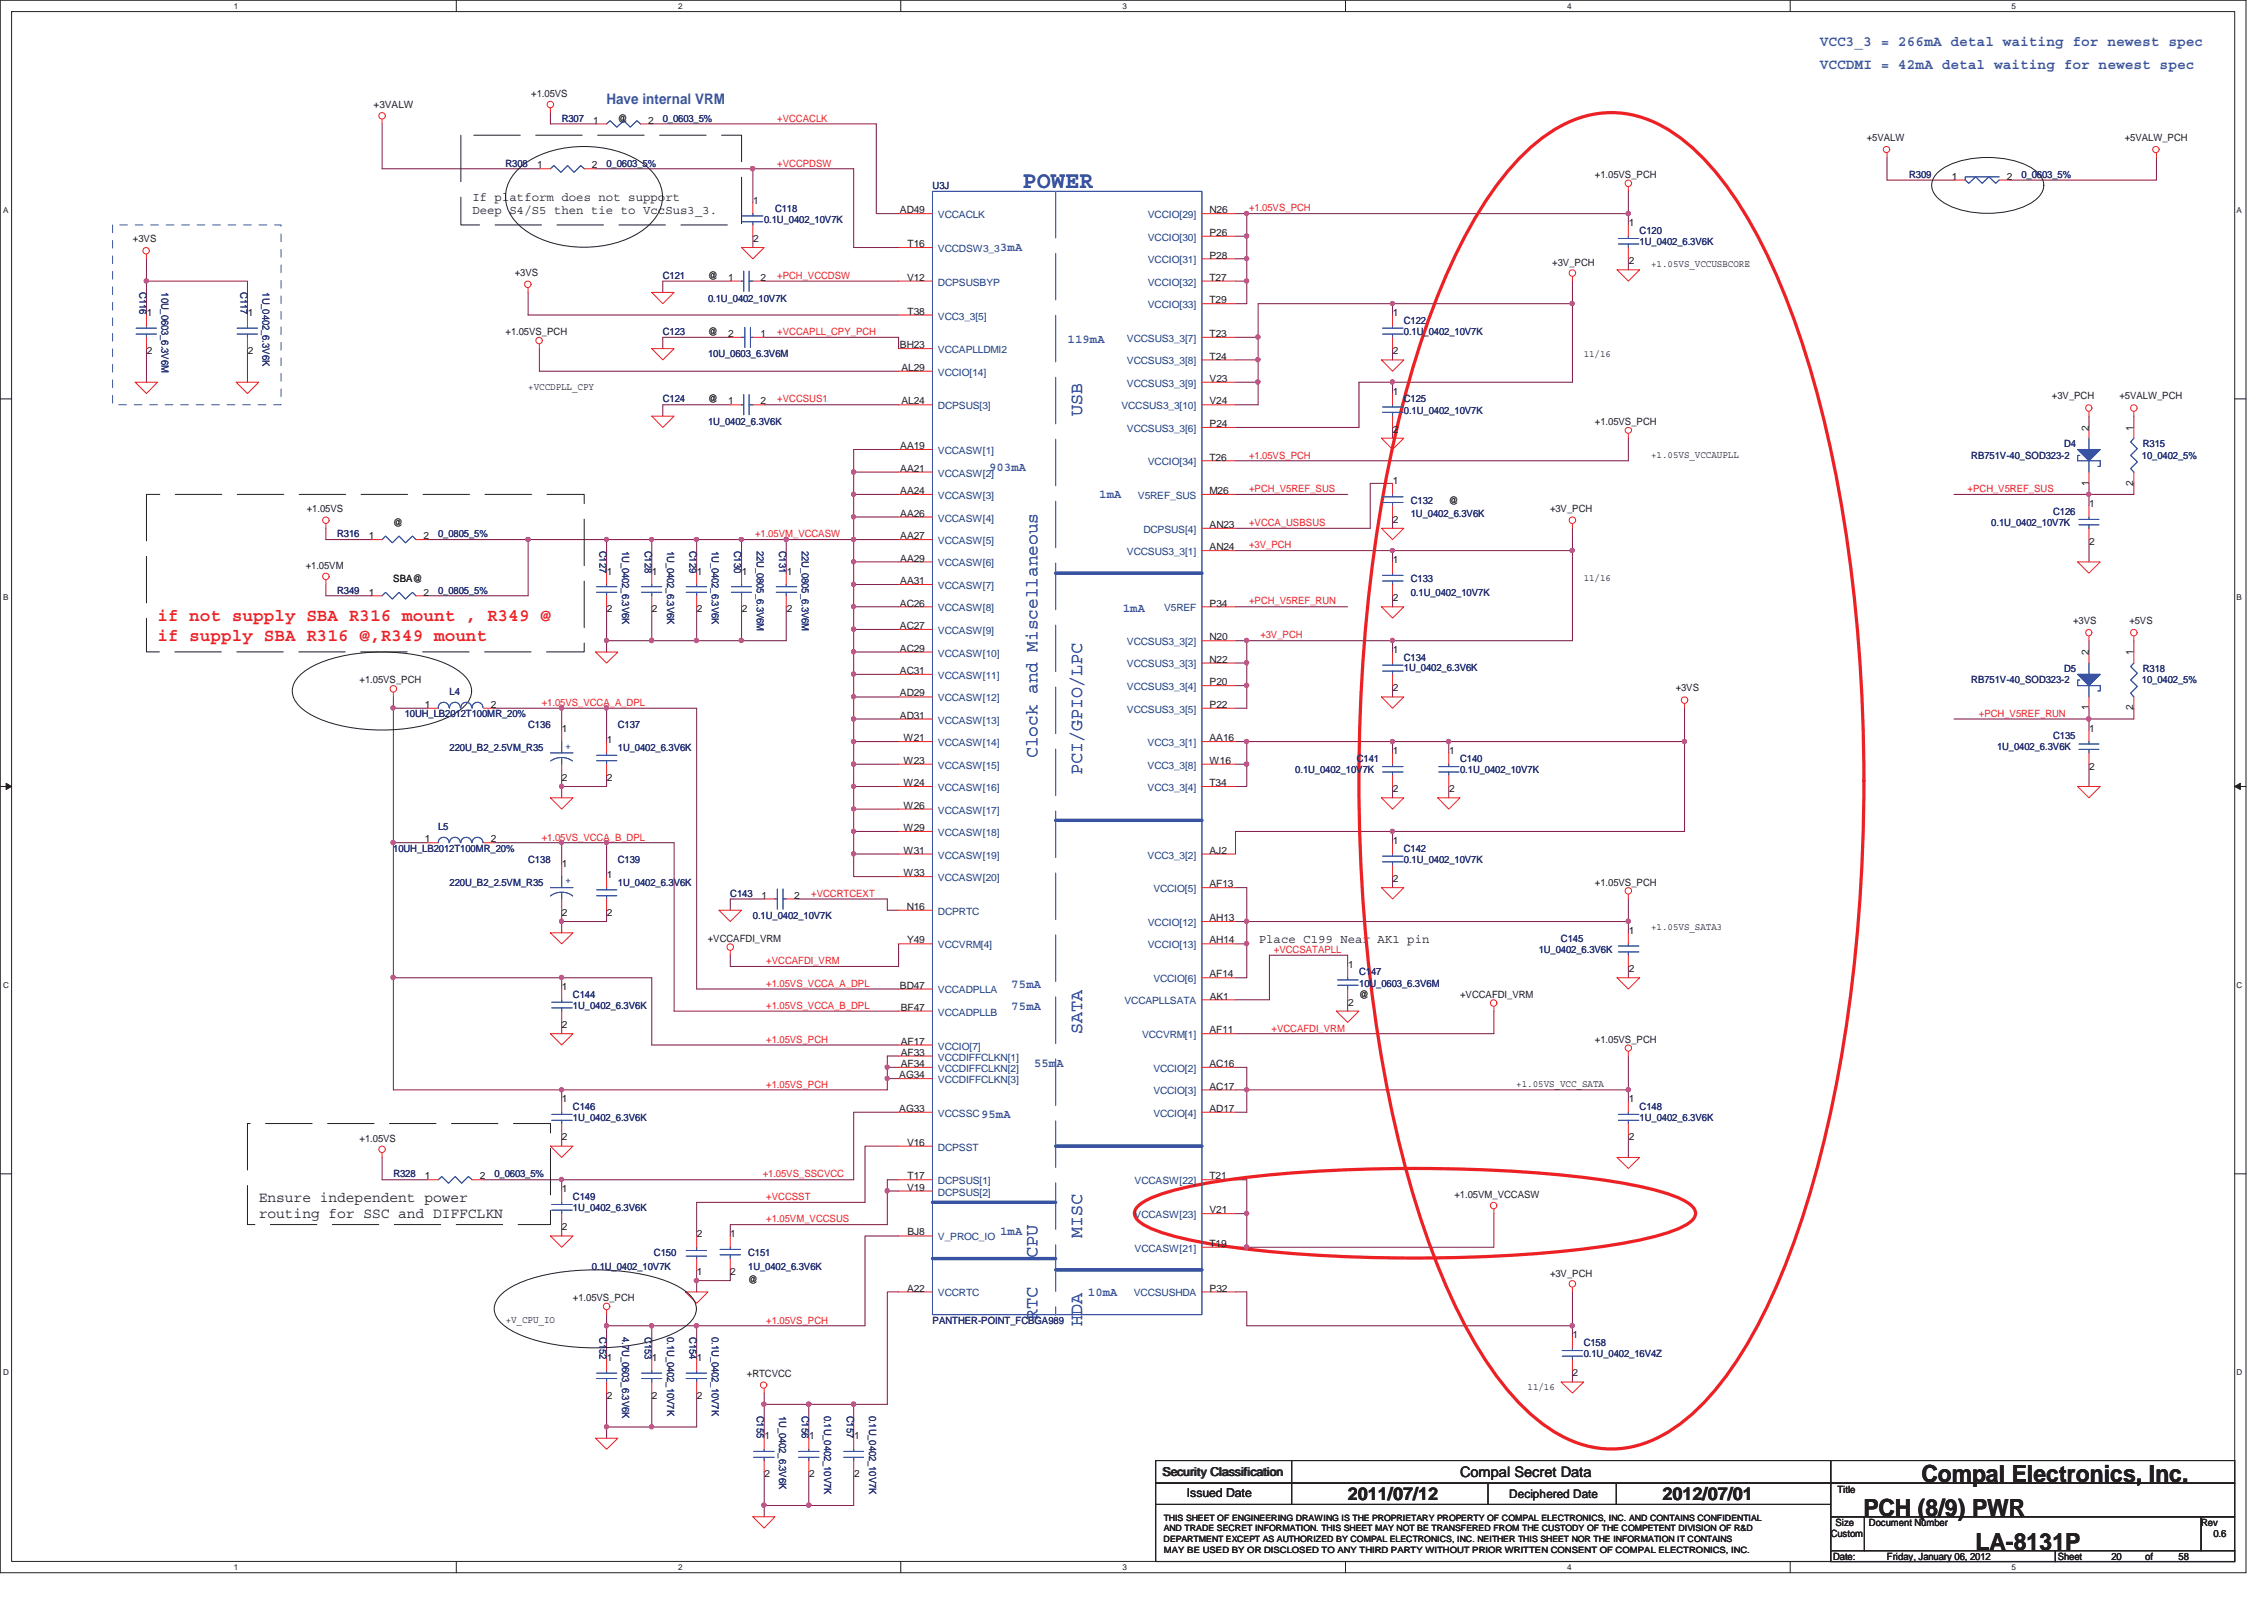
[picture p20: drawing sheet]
<svg xmlns="http://www.w3.org/2000/svg" width="297mm" height="210mm" viewBox="0 0 297 210" stroke-linecap="round" stroke-linejoin="round" font-family="sans-serif">
<defs><g id="words">
<text font-size="3.1" fill="#3953a4" x="134.2" y="24.7">POWER</text>
<g font-size="3.1" fill="#231f20">
<text x="252.1" y="194.4">Compal Electronics, Inc.</text>
<text x="244.5" y="198.9">PCH (8/9) PWR</text>
<text x="259.2" y="203.3">LA-8131P</text>
</g>
<g font-size="2.3" fill="#3953a4">
<text x="142" y="54.5" transform="rotate(-90 142 54.5)">USB</text>
<text x="136.1" y="99.4" transform="rotate(-90 136.1 99.4)">Clock and Miscellaneous</text>
<text x="142" y="101.7" transform="rotate(-90 142 101.7)">PCI/GPIO/LPC</text>
<text x="142" y="135.6" transform="rotate(-90 142 135.6)">SATA</text>
<text x="136.1" y="165" transform="rotate(-90 136.1 165)">CPU</text>
<text x="142" y="162.4" transform="rotate(-90 142 162.4)">MISC</text>
<text x="136.1" y="173.1" transform="rotate(-90 136.1 173.1)">RTC</text>
<text x="142" y="173.9" transform="rotate(-90 142 173.9)">HDA</text>
</g>
<g font-size="2.3" fill="#ed2024">
<text x="20.6" y="81.5">if not supply SBA R316 mount , R349 @</text>
<text x="20.6" y="84.1">if supply SBA R316 @,R349 mount</text>
</g>
<g font-size="2.3" fill="#231f20">
<text x="176.8" y="196.7">2011/07/12</text>
<text x="218.1" y="196.7">2012/07/01</text>
</g>
<g font-size="1.9" fill="#3953a4">
<text x="238.8" y="6.1">VCC3_3 = 266mA detal waiting for newest spec</text>
<text x="238.8" y="9">VCCDMI = 42mA detal waiting for newest spec</text>
<text x="79.6" y="13.6">Have internal VRM</text>
</g>
<g font-size="1.9" fill="#231f20">
<text x="34" y="157.7">Ensure independent power</text>
<text x="34" y="159.7">routing for SSC and DIFFCLKN</text>
<text x="191.6" y="193.7">Compal Secret Data</text>
</g>
<g font-size="1.6" fill="#231f20">
<text x="62" y="26.4">If platform does not support</text>
<text x="62" y="28.1">Deep S4/S5 then tie to VccSus3_3.</text>
<text x="165.2" y="123.6">Place C199 Near AK1 pin</text>
<text x="152.5" y="193.6">Security Classification</text>
<text x="155.7" y="196.4">Issued Date</text>
<text x="198" y="196.5">Deciphered Date</text>
</g>
<g font-size="1.6" fill="#3953a4">
<text x="131.2" y="33">3mA</text>
<text x="140.1" y="45">119mA</text>
<text x="129.8" y="61.8">903mA</text>
<text x="144.2" y="65.4">1mA</text>
<text x="147.3" y="80.2">1mA</text>
<text x="132.7" y="129.6">75mA</text>
<text x="132.7" y="132.5">75mA</text>
<text x="135.7" y="139.9">55mA</text>
<text x="128.7" y="146.7">95mA</text>
<text x="131.2" y="162">1mA</text>
<text x="142.7" y="169.9">10mA</text>
</g>
<g font-size="1.3" fill="#231f20">
<text x="49" y="14.2">+3VALW</text>
<text x="69.7" y="12.7">+1.05VS</text>
<text x="77.8" y="16.2">1</text>
<text x="81.1" y="16">@</text>
<text x="85" y="16.2">2</text>
<text x="70.5" y="22.1">1</text>
<text x="77.7" y="22.1">2</text>
<text x="209.3" y="23.3">+1.05VS_PCH</text>
<text x="244.9" y="18.5">+5VALW</text>
<text x="256.1" y="23.6">1</text>
<text x="263.3" y="23.6">2</text>
<text x="278.8" y="18.5">+5VALW_PCH</text>
<text x="98.8" y="26.7">1</text>
<text x="118.1" y="28">AD49</text>
<text x="158.7" y="28">N26</text>
<text x="213.7" y="29.7">1</text>
<text x="17.4" y="31.7">+3VS</text>
<text x="98.8" y="31.7">2</text>
<text x="119.1" y="32.4">T16</text>
<text x="158.7" y="30.9">P26</text>
<text x="158.7" y="33.9">P28</text>
<text x="203.7" y="34.8">+3V_PCH</text>
<text x="213.7" y="34.7">2</text>
<text x="216.6" y="35">+1.05VS_VCCUSBCORE</text>
<text x="19.3" y="41.5">1</text>
<text x="32.5" y="41.5">1</text>
<text x="67.5" y="36.2">+3VS</text>
<text x="92.9" y="36.6">@</text>
<text x="95.5" y="36.8">1</text>
<text x="99.8" y="36.8">2</text>
<text x="119" y="36.8">V12</text>
<text x="119.1" y="41.3">T38</text>
<text x="158.7" y="36.8">T27</text>
<text x="158.7" y="39.8">T29</text>
<text x="182.8" y="41.5">1</text>
<text x="19.3" y="46.4">2</text>
<text x="32.5" y="46.4">2</text>
<text x="66.3" y="43.9">+1.05VS_PCH</text>
<text x="92.9" y="43.9">@</text>
<text x="95.5" y="44.2">2</text>
<text x="99.8" y="44.2">1</text>
<text x="118.1" y="45.7">BH23</text>
<text x="158.7" y="47.2">T24</text>
<text x="158.7" y="44.2">T23</text>
<text x="182.8" y="46.4">2</text>
<text x="207.8" y="46.8">11/16</text>
<text x="69.3" y="51.2">+VCCDPLL_CPY</text>
<text x="92.9" y="52.8">@</text>
<text x="95.5" y="53">1</text>
<text x="99.8" y="53">2</text>
<text x="118.3" y="53">AL24</text>
<text x="118.3" y="48.7">AL29</text>
<text x="158.7" y="53">V24</text>
<text x="158.7" y="50.1">V23</text>
<text x="182.8" y="51.8">1</text>
<text x="269.2" y="52.4">+3V_PCH</text>
<text x="278.1" y="52.4">+5VALW_PCH</text>
<text x="118.1" y="58.9">AA19</text>
<text x="158.7" y="56">P24</text>
<text x="182.8" y="56.8">2</text>
<text x="209.3" y="55.7">+1.05VS_PCH</text>
<text x="274" y="56.5" transform="rotate(-90 274 56.5)">2</text>
<text x="279.9" y="56.5" transform="rotate(-90 279.9 56.5)">1</text>
<text x="118.1" y="61.9">AA21</text>
<text x="118.1" y="64.8">AA24</text>
<text x="158.7" y="60.4">T26</text>
<text x="158.7" y="64.8">M26</text>
<text x="182.8" y="63.5">1</text>
<text x="216.6" y="60">+1.05VS_VCCAUPLL</text>
<text x="274" y="63.7" transform="rotate(-90 274 63.7)">1</text>
<text x="279.9" y="63.7" transform="rotate(-90 279.9 63.7)">2</text>
<text x="40.3" y="67.2">+1.05VS</text>
<text x="48.4" y="70.7">1</text>
<text x="51.6" y="69">@</text>
<text x="55.6" y="70.7">2</text>
<text x="118.1" y="70.7">AA27</text>
<text x="118.1" y="67.8">AA26</text>
<text x="158.7" y="69.3">AN23</text>
<text x="182.8" y="68.5">2</text>
<text x="190.1" y="66">@</text>
<text x="203.4" y="67.2">+3V_PCH</text>
<text x="274.1" y="66.5">1</text>
<text x="274.1" y="71.5">2</text>
<text x="40.1" y="74.6">+1.05VM</text>
<text x="51.6" y="76.4">SBA@</text>
<text x="79.6" y="75.4">1</text>
<text x="85.5" y="75.4">1</text>
<text x="91.4" y="75.4">1</text>
<text x="97.3" y="75.4">1</text>
<text x="103.2" y="75.4">1</text>
<text x="118.1" y="73.7">AA29</text>
<text x="118.1" y="76.6">AA31</text>
<text x="158.7" y="72.2">AN24</text>
<text x="182.8" y="73.9">1</text>
<text x="207.8" y="76.2">11/16</text>
<text x="48.4" y="78.1">1</text>
<text x="55.6" y="78.1">2</text>
<text x="79.6" y="80.3">2</text>
<text x="85.5" y="80.3">2</text>
<text x="91.4" y="80.3">2</text>
<text x="97.3" y="80.3">2</text>
<text x="103.2" y="80.3">2</text>
<text x="118.1" y="79.6">AC26</text>
<text x="118.1" y="82.5">AC27</text>
<text x="158.7" y="84">N20</text>
<text x="158.7" y="79.6">P34</text>
<text x="182.8" y="78.8">2</text>
<text x="272" y="81.8">+3VS</text>
<text x="279.4" y="81.8">+5VS</text>
<text x="47.2" y="89.6">+1.05VS_PCH</text>
<text x="118.1" y="85.5">AC29</text>
<text x="118.1" y="88.4">AC31</text>
<text x="158.7" y="86.9">N22</text>
<text x="158.7" y="89.9">P20</text>
<text x="182.8" y="85.6">1</text>
<text x="274" y="85.9" transform="rotate(-90 274 85.9)">2</text>
<text x="279.9" y="85.9" transform="rotate(-90 279.9 85.9)">1</text>
<text x="55.8" y="92.8">1</text>
<text x="64.4" y="92.8">2</text>
<text x="73.7" y="96">1</text>
<text x="118.1" y="91.3">AD29</text>
<text x="118.1" y="94.3">AD31</text>
<text x="158.7" y="92.8">P22</text>
<text x="182.8" y="90.6">2</text>
<text x="219.9" y="90.7">+3VS</text>
<text x="274" y="93.1" transform="rotate(-90 274 93.1)">1</text>
<text x="274.1" y="96">1</text>
<text x="279.9" y="93.1" transform="rotate(-90 279.9 93.1)">2</text>
<text x="79.6" y="97.4">1</text>
<text x="118.5" y="97.2">W21</text>
<text x="118.5" y="100.2">W23</text>
<text x="158.7" y="97.2">AA16</text>
<text x="158.7" y="100.2">W16</text>
<text x="182.8" y="98.9">1</text>
<text x="190.1" y="98.9">1</text>
<text x="274.1" y="101">2</text>
<text x="73.7" y="102.5">2</text>
<text x="79.6" y="102.5">2</text>
<text x="118.5" y="103.1">W24</text>
<text x="118.5" y="106.1">W26</text>
<text x="158.7" y="103.1">T34</text>
<text x="182.8" y="103.9">2</text>
<text x="190.1" y="103.9">2</text>
<text x="55.8" y="110.5">1</text>
<text x="64.4" y="110.5">2</text>
<text x="73.7" y="113.7">1</text>
<text x="118.5" y="109">W29</text>
<text x="118.5" y="112">W31</text>
<text x="158.7" y="112">AJ2</text>
<text x="182.8" y="110.7">1</text>
<text x="79.6" y="115.1">1</text>
<text x="99.9" y="117.9">1</text>
<text x="104.2" y="117.9">2</text>
<text x="118.5" y="114.9">W33</text>
<text x="119" y="119.3">N16</text>
<text x="158.7" y="116.4">AF13</text>
<text x="182.8" y="115.7">2</text>
<text x="209.3" y="116.2">+1.05VS_PCH</text>
<text x="73.7" y="120.1">2</text>
<text x="79.6" y="120.1">2</text>
<text x="92.9" y="123.5">+VCCAFDI_VRM</text>
<text x="119" y="123.7">Y49</text>
<text x="158.7" y="120.8">AH13</text>
<text x="158.7" y="123.7">AH14</text>
<text x="213.7" y="122.5">1</text>
<text x="216.6" y="121.9">+1.05VS_SATA3</text>
<text x="73.7" y="129.8">1</text>
<text x="118.1" y="129.6">BD47</text>
<text x="158.7" y="128.2">AF14</text>
<text x="158.7" y="131.1">AK1</text>
<text x="176.9" y="126.9">1</text>
<text x="176.9" y="131.9">2</text>
<text x="178.3" y="130.9">@</text>
<text x="191.6" y="130.9">+VCCAFDI_VRM</text>
<text x="213.7" y="127.5">2</text>
<text x="73.7" y="134.8">2</text>
<text x="118.2" y="132.6">BF47</text>
<text x="118.2" y="137">AF17</text>
<text x="158.7" y="135.5">AF11</text>
<text x="209.3" y="136.8">+1.05VS_PCH</text>
<text x="118" y="141.4">AG34</text>
<text x="118.2" y="138.5">AF33</text>
<text x="118.2" y="140">AF34</text>
<text x="158.7" y="140">AC16</text>
<text x="158.7" y="142.9">AC17</text>
<text x="198.9" y="142.5">+1.05VS_VCC_SATA</text>
<text x="47.2" y="149.7">+1.05VS</text>
<text x="73.7" y="144.6">1</text>
<text x="73.7" y="149.5">2</text>
<text x="118" y="145.8">AG33</text>
<text x="158.7" y="145.8">AD17</text>
<text x="213.7" y="144.6">1</text>
<text x="213.7" y="149.5">2</text>
<text x="55.8" y="154.7">1</text>
<text x="62.9" y="154.7">2</text>
<text x="119" y="150.3">V16</text>
<text x="119.1" y="154.7">T17</text>
<text x="158.7" y="154.7">T21</text>
<text x="73.7" y="156.4">1</text>
<text x="73.7" y="161.4">2</text>
<text x="119" y="156.2">V19</text>
<text x="158.7" y="159.1">V21</text>
<text x="190.8" y="157.1">+1.05VM_VCCASW</text>
<text x="91.4" y="167.3">1</text>
<text x="91.4" y="162.2">2</text>
<text x="95.8" y="162.2">1</text>
<text x="95.8" y="167.3">2</text>
<text x="119" y="162">BJ8</text>
<text x="158.7" y="163.5">T19</text>
<text x="203.4" y="167.4">+3V_PCH</text>
<text x="66.3" y="173.5">+V_CPU_IO</text>
<text x="75.2" y="170.6">+1.05VS_PCH</text>
<text x="98.2" y="168.3">@</text>
<text x="119" y="169.4">A22</text>
<text x="158.7" y="169.4">P32</text>
<text x="79.6" y="178.5">1</text>
<text x="85.5" y="178.5">1</text>
<text x="91.4" y="178.5">1</text>
<text x="206.3" y="175.5">1</text>
<text x="79.6" y="183.5">2</text>
<text x="85.5" y="183.5">2</text>
<text x="91.4" y="183.5">2</text>
<text x="98" y="180.7">+RTCVCC</text>
<text x="200.4" y="182.3">11/16</text>
<text x="206.3" y="180.5">2</text>
<text x="100.3" y="188.8">1</text>
<text x="106.2" y="188.8">1</text>
<text x="112.1" y="188.8">1</text>
<text x="100.3" y="193.7">2</text>
<text x="106.2" y="193.7">2</text>
<text x="112.1" y="193.7">2</text>
<text x="241.1" y="195.8">Title</text>
<text x="240.2" y="201.6">Custom</text>
<text x="240.8" y="200.1">Size</text>
<text x="245.2" y="200.1">Document Number</text>
<text x="288.8" y="200.1">Rev</text>
<text x="290.4" y="201.6">0.6</text>
<text x="240.5" y="204.6">Date:</text>
<text x="247.6" y="204.5">Friday, January 06, 2012</text>
<text x="270" y="204.6">Sheet</text>
<text x="277" y="204.5">20</text>
<text x="281.4" y="204.5">of</text>
<text x="285.8" y="204.5">58</text>
</g>
<g font-size="1.3" fill="#282973">
<text x="73.7" y="16">R307</text>
<text x="86.9" y="16">0_0603_5%</text>
<text x="66.3" y="21.8">R308</text>
<text x="79.6" y="21.8">0_0603_5%</text>
<text x="250.5" y="23.3">R309</text>
<text x="265.2" y="23.3">0_0603_5%</text>
<text x="100.2" y="29.2">0.1U_0402_10V7K</text>
<text x="101.7" y="27.8">C118</text>
<text x="122.4" y="24.8">U3J</text>
<text x="215.1" y="30.7">C120</text>
<text x="215.1" y="32.2">1U_0402_6.3V6K</text>
<text x="18.3" y="38.3" transform="rotate(90 18.3 38.3)">C116</text>
<text x="21.2" y="38.3" transform="rotate(90 21.2 38.3)">10U_0603_6.3V6M</text>
<text x="31.5" y="38.3" transform="rotate(90 31.5 38.3)">C117</text>
<text x="34.5" y="38.3" transform="rotate(90 34.5 38.3)">1U_0402_6.3V6K</text>
<text x="87" y="36.6">C121</text>
<text x="92.9" y="39.5">0.1U_0402_10V7K</text>
<text x="87" y="43.9">C123</text>
<text x="92.9" y="46.9">10U_0603_6.3V6M</text>
<text x="184.2" y="42.5">C122</text>
<text x="184.2" y="44">0.1U_0402_10V7K</text>
<text x="87" y="52.8">C124</text>
<text x="184.2" y="52.8">C125</text>
<text x="92.9" y="55.7">1U_0402_6.3V6K</text>
<text x="184.2" y="54.3">0.1U_0402_10V7K</text>
<text x="270.8" y="58.7">D4</text>
<text x="281.1" y="58.7">R315</text>
<text x="258.6" y="60.2">RB751V-40_SOD323-2</text>
<text x="281" y="60.2">10_0402_5%</text>
<text x="44.2" y="70.5">R316</text>
<text x="57.5" y="70.5">0_0805_5%</text>
<text x="185.1" y="66">C132</text>
<text x="185.1" y="67.8">1U_0402_6.3V6K</text>
<text x="261.3" y="69">0.1U_0402_10V7K</text>
<text x="269.4" y="67.5">C126</text>
<text x="44.2" y="77.9">R349</text>
<text x="57.5" y="77.9">0_0805_5%</text>
<text x="78.7" y="72.2" transform="rotate(90 78.7 72.2)">C127</text>
<text x="81.6" y="72.2" transform="rotate(90 81.6 72.2)">1U_0402_6.3V6K</text>
<text x="84.6" y="72.2" transform="rotate(90 84.6 72.2)">C128</text>
<text x="87.5" y="72.2" transform="rotate(90 87.5 72.2)">1U_0402_6.3V6K</text>
<text x="90.5" y="72.2" transform="rotate(90 90.5 72.2)">C129</text>
<text x="93.4" y="72.2" transform="rotate(90 93.4 72.2)">1U_0402_6.3V6K</text>
<text x="96.3" y="72.2" transform="rotate(90 96.3 72.2)">C130</text>
<text x="99.3" y="72.2" transform="rotate(90 99.3 72.2)">22U_0805_6.3V6M</text>
<text x="102.2" y="72.2" transform="rotate(90 102.2 72.2)">C131</text>
<text x="105.2" y="72.2" transform="rotate(90 105.2 72.2)">22U_0805_6.3V6M</text>
<text x="185.1" y="76.4">C133</text>
<text x="185.1" y="78.2">0.1U_0402_10V7K</text>
<text x="184.2" y="86.7">C134</text>
<text x="184.2" y="88">1U_0402_6.3V6K</text>
<text x="258.6" y="89.6">RB751V-40_SOD323-2</text>
<text x="270.8" y="88.1">D5</text>
<text x="281" y="89.6">10_0402_5%</text>
<text x="281.1" y="88.1">R318</text>
<text x="53.1" y="94.1">10UH_LB2012T100MR_20%</text>
<text x="59" y="91.1">L4</text>
<text x="69.3" y="95.5">C136</text>
<text x="81.1" y="95.5">C137</text>
<text x="59" y="98.5">220U_B2_2.5VM_R35</text>
<text x="81.1" y="98.5">1U_0402_6.3V6K</text>
<text x="169.9" y="101.4">0.1U_0402_10V7K</text>
<text x="178" y="99.9">C141</text>
<text x="191.6" y="99.9">C140</text>
<text x="191.6" y="101.4">0.1U_0402_10V7K</text>
<text x="262" y="98.3">1U_0402_6.3V6K</text>
<text x="269.4" y="97">C135</text>
<text x="51.6" y="111.7">10UH_LB2012T100MR_20%</text>
<text x="57.5" y="108.8">L5</text>
<text x="69.3" y="113.2">C138</text>
<text x="81.1" y="113.2">C139</text>
<text x="184.2" y="111.7">C142</text>
<text x="184.2" y="113.2">0.1U_0402_10V7K</text>
<text x="59" y="116.2">220U_B2_2.5VM_R35</text>
<text x="81.1" y="116.2">1U_0402_6.3V6K</text>
<text x="95.8" y="117.6">C143</text>
<text x="98.8" y="120.5">0.1U_0402_10V7K</text>
<text x="201.9" y="125">1U_0402_6.3V6K</text>
<text x="204.8" y="123.5">C145</text>
<text x="75.2" y="130.9">C144</text>
<text x="178.3" y="127.9">C147</text>
<text x="178.3" y="129.4">10U_0603_6.3V6M</text>
<text x="75.2" y="132.3">1U_0402_6.3V6K</text>
<text x="75.2" y="145.6">C146</text>
<text x="75.2" y="147.1">1U_0402_6.3V6K</text>
<text x="215.1" y="145.6">C148</text>
<text x="215.1" y="147.1">1U_0402_6.3V6K</text>
<text x="51.6" y="154.4">R328</text>
<text x="64.9" y="154.4">0_0603_5%</text>
<text x="75.2" y="157.4">C149</text>
<text x="75.2" y="158.9">1U_0402_6.3V6K</text>
<text x="77.7" y="166.5">0.1U_0402_10V7K</text>
<text x="85.8" y="164.8">C150</text>
<text x="98.2" y="164.8">C151</text>
<text x="98.2" y="166.5">1U_0402_6.3V6K</text>
<text x="122.4" y="173.6">PANTHER-POINT_FCBGA989</text>
<text x="78.7" y="175.3" transform="rotate(90 78.7 175.3)">C152</text>
<text x="81.6" y="175.3" transform="rotate(90 81.6 175.3)">4.7U_0603_6.3V6K</text>
<text x="84.6" y="175.3" transform="rotate(90 84.6 175.3)">C153</text>
<text x="87.5" y="175.3" transform="rotate(90 87.5 175.3)">0.1U_0402_10V7K</text>
<text x="90.5" y="175.3" transform="rotate(90 90.5 175.3)">C154</text>
<text x="93.4" y="175.3" transform="rotate(90 93.4 175.3)">0.1U_0402_10V7K</text>
<text x="207.8" y="176.5">C158</text>
<text x="207.8" y="178">0.1U_0402_16V4Z</text>
<text x="99.3" y="185.7" transform="rotate(90 99.3 185.7)">C155</text>
<text x="102.2" y="185.7" transform="rotate(90 102.2 185.7)">1U_0402_6.3V6K</text>
<text x="105.2" y="185.7" transform="rotate(90 105.2 185.7)">C156</text>
<text x="108.1" y="185.7" transform="rotate(90 108.1 185.7)">0.1U_0402_10V7K</text>
<text x="111.1" y="185.7" transform="rotate(90 111.1 185.7)">C157</text>
<text x="114.1" y="185.7" transform="rotate(90 114.1 185.7)">0.1U_0402_10V7K</text>
</g>
<g font-size="1.3" fill="#ed2024">
<text x="102" y="16">+VCCACLK</text>
<text x="102" y="21.8">+VCCPDSW</text>
<text x="163.9" y="27.7">+1.05VS_PCH</text>
<text x="102" y="36.6">+PCH_VCCDSW</text>
<text x="102" y="43.9">+VCCAPLL_CPY_PCH</text>
<text x="102" y="52.8">+VCCSUS1</text>
<text x="163.9" y="64.6">+PCH_V5REF_SUS</text>
<text x="163.9" y="60.2">+1.05VS_PCH</text>
<text x="258.2" y="64.6">+PCH_V5REF_SUS</text>
<text x="99.1" y="70.5">+1.05VM_VCCASW</text>
<text x="163.9" y="69">+VCCA_USBSUS</text>
<text x="163.9" y="71.9">+3V_PCH</text>
<text x="163.9" y="79.3">+PCH_V5REF_RUN</text>
<text x="165.4" y="83.7">+3V_PCH</text>
<text x="71.1" y="92.6">+1.05VS_VCCA_A_DPL</text>
<text x="259.6" y="94">+PCH_V5REF_RUN</text>
<text x="71.1" y="110.2">+1.05VS_VCCA_B_DPL</text>
<text x="106.4" y="117.6">+VCCRTCEXT</text>
<text x="167.1" y="125">+VCCSATAPLL</text>
<text x="100.5" y="126.4">+VCCAFDI_VRM</text>
<text x="100.5" y="129.4">+1.05VS_VCCA_A_DPL</text>
<text x="100.5" y="132.3">+1.05VS_VCCA_B_DPL</text>
<text x="100.5" y="136.8">+1.05VS_PCH</text>
<text x="166.8" y="135.3">+VCCAFDI_VRM</text>
<text x="100.5" y="142.7">+1.05VS_PCH</text>
<text x="100.1" y="154.4">+1.05VS_SSCVCC</text>
<text x="100.5" y="160.3">+1.05VM_VCCSUS</text>
<text x="100.5" y="157.4">+VCCSST</text>
<text x="100.5" y="173.6">+1.05VS_PCH</text>
</g>
<g font-size="1.3" fill="#1d437e">
<text x="123.1" y="28.6">VCCACLK</text>
<text x="150.6" y="28.6">VCCIO[29]</text>
<text x="123.1" y="33.1">VCCDSW3_3</text>
<text x="150.6" y="31.6">VCCIO[30]</text>
<text x="150.6" y="34.5">VCCIO[31]</text>
<text x="123.1" y="37.5">DCPSUSBYP</text>
<text x="123.1" y="41.9">VCC3_3[5]</text>
<text x="150.6" y="37.5">VCCIO[32]</text>
<text x="150.6" y="40.4">VCCIO[33]</text>
<text x="123.1" y="46.3">VCCAPLLDMI2</text>
<text x="147.9" y="47.8">VCCSUS3_3[8]</text>
<text x="147.9" y="44.8">VCCSUS3_3[7]</text>
<text x="123.1" y="53.7">DCPSUS[3]</text>
<text x="123.1" y="49.3">VCCIO[14]</text>
<text x="147.1" y="53.7">VCCSUS3_3[10]</text>
<text x="147.9" y="50.7">VCCSUS3_3[9]</text>
<text x="123.1" y="59.6">VCCASW[1]</text>
<text x="147.9" y="56.6">VCCSUS3_3[6]</text>
<text x="123.1" y="62.5">VCCASW[2]</text>
<text x="123.1" y="65.4">VCCASW[3]</text>
<text x="149.3" y="65.4">V5REF_SUS</text>
<text x="150.6" y="61">VCCIO[34]</text>
<text x="123.1" y="71.4">VCCASW[5]</text>
<text x="123.1" y="68.4">VCCASW[4]</text>
<text x="150" y="69.9">DCPSUS[4]</text>
<text x="123.1" y="74.3">VCCASW[6]</text>
<text x="123.1" y="77.3">VCCASW[7]</text>
<text x="147.9" y="72.8">VCCSUS3_3[1]</text>
<text x="123.1" y="80.2">VCCASW[8]</text>
<text x="123.1" y="83.2">VCCASW[9]</text>
<text x="152.7" y="80.2">V5REF</text>
<text x="123.1" y="86.1">VCCASW[10]</text>
<text x="123.1" y="89">VCCASW[11]</text>
<text x="147.9" y="84.6">VCCSUS3_3[2]</text>
<text x="147.9" y="87.5">VCCSUS3_3[3]</text>
<text x="123.1" y="92">VCCASW[12]</text>
<text x="123.1" y="94.9">VCCASW[13]</text>
<text x="147.9" y="90.5">VCCSUS3_3[4]</text>
<text x="147.9" y="93.5">VCCSUS3_3[5]</text>
<text x="123.1" y="97.9">VCCASW[14]</text>
<text x="123.1" y="100.8">VCCASW[15]</text>
<text x="150.6" y="97.9">VCC3_3[1]</text>
<text x="150.6" y="100.8">VCC3_3[8]</text>
<text x="123.1" y="103.8">VCCASW[16]</text>
<text x="123.1" y="106.7">VCCASW[17]</text>
<text x="150.6" y="103.8">VCC3_3[4]</text>
<text x="123.1" y="109.6">VCCASW[18]</text>
<text x="123.1" y="112.6">VCCASW[19]</text>
<text x="150.6" y="112.6">VCC3_3[2]</text>
<text x="123.1" y="120">DCPRTC</text>
<text x="123.1" y="115.6">VCCASW[20]</text>
<text x="151.3" y="117">VCCIO[5]</text>
<text x="123.1" y="124.4">VCCVRM[4]</text>
<text x="150.6" y="121.5">VCCIO[12]</text>
<text x="150.6" y="124.4">VCCIO[13]</text>
<text x="123.1" y="130.3">VCCADPLLA</text>
<text x="147.5" y="131.7">VCCAPLLSATA</text>
<text x="151.3" y="128.8">VCCIO[6]</text>
<text x="123.1" y="133.2">VCCADPLLB</text>
<text x="123.1" y="137.7">VCCIO[7]</text>
<text x="149.8" y="136.2">VCCVRM[1]</text>
<text x="123.1" y="139.1">VCCDIFFCLKN[1]</text>
<text x="123.1" y="140.6">VCCDIFFCLKN[2]</text>
<text x="123.1" y="142.1">VCCDIFFCLKN[3]</text>
<text x="151.3" y="140.6">VCCIO[2]</text>
<text x="151.3" y="143.5">VCCIO[3]</text>
<text x="123.1" y="146.5">VCCSSC</text>
<text x="151.3" y="146.5">VCCIO[4]</text>
<text x="123.1" y="155.3">DCPSUS[1]</text>
<text x="123.1" y="150.9">DCPSST</text>
<text x="148.9" y="155.3">VCCASW[22]</text>
<text x="123.1" y="156.8">DCPSUS[2]</text>
<text x="148.9" y="159.8">VCCASW[23]</text>
<text x="123.1" y="162.7">V_PROC_IO</text>
<text x="148.9" y="164.2">VCCASW[21]</text>
<text x="123.1" y="170">VCCRTC</text>
<text x="148.8" y="170">VCCSUSHDA</text>
</g>
<g font-size="1.3" fill="#3953a4">
<text x="74.2" y="98.2">+</text>
<text x="74.2" y="115.9">+</text>
</g>
<g font-size="1.1" fill="#231f20">
<text x="30.7" y="1.2">1</text>
<text x="89" y="1.2">2</text>
<text x="147.3" y="1.2">3</text>
<text x="205.6" y="1.2">4</text>
<text x="263.9" y="1.2">5</text>
<text x=".4" y="27.9">A</text>
<text x="293.4" y="27.9">A</text>
<text x=".4" y="78.7">B</text>
<text x="293.4" y="78.7">B</text>
<text x=".4" y="129.5">C</text>
<text x="293.4" y="129.5">C</text>
<text x=".4" y="180.3">D</text>
<text x="293.4" y="180.3">D</text>
<text x="152.7" y="202.2">DEPARTMENT EXCEPT AS AUTHORIZED BY COMPAL ELECTRONICS, INC. NEITHER THIS SHEET NOR THE INFORMATION IT CONTAINS</text>
<text x="152.7" y="200.8">AND TRADE SECRET INFORMATION. THIS SHEET MAY NOT BE TRANSFERED FROM THE CUSTODY OF THE COMPETENT DIVISION OF R&amp;D</text>
<text x="152.7" y="203.6">MAY BE USED BY OR DISCLOSED TO ANY THIRD PARTY WITHOUT PRIOR WRITTEN CONSENT OF COMPAL ELECTRONICS, INC.</text>
<text x="152.7" y="199.4">THIS SHEET OF ENGINEERING DRAWING IS THE PROPRIETARY PROPERTY OF COMPAL ELECTRONICS, INC. AND CONTAINS CONFIDENTIAL</text>
<text x="30.7" y="206">1</text>
<text x="89" y="206">2</text>
<text x="147.3" y="206">3</text>
<text x="205.6" y="206">4</text>
<text x="263.9" y="206">5</text>
</g>
</g></defs>
<path d="M0 0h294.7v206.3h-294.7zM1.5 1.5h291.7v203.3h-291.7z" fill="none" stroke="#231f20" stroke-width=".13"/>
<g fill="#fff">
<path d="M30.7 .2h.6v1.2h-.6z"/>
<path d="M30.7 205h.6v1.2h-.6z"/>
</g>
<path d="M59.9 0v1.5M59.9 204.8v1.5" fill="none" stroke="#231f20" stroke-width=".13"/>
<g fill="#fff">
<path d="M89 .2h.6v1.2h-.6z"/>
<path d="M89 205h.6v1.2h-.6z"/>
</g>
<path d="M118.2 0v1.5M118.2 204.8v1.5" fill="none" stroke="#231f20" stroke-width=".13"/>
<g fill="#fff">
<path d="M147.4 .2h.5v1.2h-.5z"/>
<path d="M147.4 205h.5v1.2h-.5z"/>
</g>
<path d="M176.5 0v1.5M176.5 204.8v1.5" fill="none" stroke="#231f20" stroke-width=".13"/>
<g fill="#fff">
<path d="M205.7 .2h.6v1.2h-.6z"/>
<path d="M205.7 205h.6v1.2h-.6z"/>
</g>
<path d="M234.9 0v1.5M234.9 204.8v1.5" fill="none" stroke="#231f20" stroke-width=".13"/>
<g fill="#fff">
<path d="M264 .2h.6v1.2h-.6z"/>
<path d="M264 205h.6v1.2h-.6z"/>
<path d="M.4 26.9h.7v1.2h-.7z"/>
<path d="M293.6 26.9h.7v1.2h-.7z"/>
<path d="M.4 77.7h.7v1.2h-.7z"/>
<path d="M293.6 77.7h.7v1.2h-.7z"/>
</g>
<path d="M0 52.3h1.5M293.2 52.3h1.5" fill="none" stroke="#231f20" stroke-width=".13"/>
<g fill="#fff">
<path d="M.4 128.6h.8v1.1h-.8z"/>
<path d="M293.6 128.6h.7v1.1h-.7z"/>
</g>
<path d="M0 103.2h1.5M293.2 103.2h1.5" fill="none" stroke="#231f20" stroke-width=".13"/>
<path d="M.8 102.7l.7 .5-.7 .3z" fill="#231f20"/>
<path d="M.8 102.7l.7 .5-.7 .3z" fill="none" stroke="#231f20" stroke-width=".13"/>
<path d="M293.2 103.2l.7-.5v.8z" fill="#231f20"/>
<path d="M293.2 103.2l.7-.5v.8z" fill="none" stroke="#231f20" stroke-width=".13"/>
<g fill="#fff">
<path d="M.4 179.4h.8v1.1h-.8z"/>
<path d="M293.6 179.4h.7v1.1h-.7z"/>
</g>
<path d="M0 154h1.5M293.2 154h1.5" fill="none" stroke="#231f20" stroke-width=".13"/>
<path d="M87 36.9h8.8M104.6 117.9h11.8M51.6 128.2h22.1v1.5M73.7 134.1v1.5M50.1 151.8v2.9h6M95.8 160.6h20.6M91.4 182.7v4.5M100.3 197.5v1.4M106.1 193v4.5" fill="none" stroke="#7f1442" stroke-width=".13"/>
<circle cx="106.1" cy="197.4" r=".3" fill="#b9529f"/>
<circle cx="106.1" cy="197.4" r=".3" fill="none" stroke="#b9529f" stroke-width=".13"/>
<path d="M91.4 173.9h22.1" fill="none" stroke="#7f1442" stroke-width=".13"/>
<circle cx="91.4" cy="173.9" r=".29" fill="#b9529f"/>
<circle cx="91.4" cy="173.9" r=".29" fill="none" stroke="#b9529f" stroke-width=".13"/>
<path d="M79.6 187.2v1.4" fill="none" stroke="#7f1442" stroke-width=".13"/>
<circle cx="79.6" cy="187.1" r=".28" fill="#b9529f"/>
<circle cx="79.6" cy="187.1" r=".28" fill="none" stroke="#b9529f" stroke-width=".13"/>
<path d="M79.6 173.9v4.4M85.5 173.9v4.4M112 193v4.5M112 184.2h4.4" fill="none" stroke="#7f1442" stroke-width=".13"/>
<circle cx="112" cy="184.2" r=".28" fill="#b9529f"/>
<circle cx="112" cy="184.2" r=".28" fill="none" stroke="#b9529f" stroke-width=".13"/>
<path d="M95.8 126.8h22.1M73.7 142.9h42.7M100.3 184.2v4.4M106.1 184.2v4.4M112 184.2v4.4" fill="none" stroke="#7f1442" stroke-width=".13"/>
<circle cx="73.7" cy="142.9" r=".28" fill="#b9529f"/>
<circle cx="73.7" cy="142.9" r=".28" fill="none" stroke="#b9529f" stroke-width=".13"/>
<path d="M85.5 173.9h5.9v4.4" fill="none" stroke="#7f1442" stroke-width=".13"/>
<circle cx="85.5" cy="173.9" r=".29" fill="#b9529f"/>
<circle cx="85.5" cy="173.9" r=".29" fill="none" stroke="#b9529f" stroke-width=".13"/>
<path d="M56.1 92.9h-4.5v17.6h4.5M116.4 138.5h1.5M116.4 141.5v1.4M85.5 182.7v4.5" fill="none" stroke="#7f1442" stroke-width=".13"/>
<circle cx="51.6" cy="110.5" r=".28" fill="#b9529f"/>
<circle cx="51.6" cy="110.5" r=".28" fill="none" stroke="#b9529f" stroke-width=".13"/>
<circle cx="51.6" cy="92.8" r=".29" fill="#b9529f"/>
<circle cx="51.6" cy="92.8" r=".29" fill="none" stroke="#b9529f" stroke-width=".13"/>
<path d="M64.8 92.9h8.9M73.7 92.9h5.9M73.7 92.9v2.9M79.6 92.9h11.8M79.6 92.9v4.4M64.8 110.5h8.9v3M73.7 103.2v1.4M73.7 120.9v1.4M88.4 132.6h29.5M91.4 129.7h26.5" fill="none" stroke="#7f1442" stroke-width=".13"/>
<circle cx="79.6" cy="92.8" r=".28" fill="#b9529f"/>
<circle cx="79.6" cy="92.8" r=".28" fill="none" stroke="#b9529f" stroke-width=".13"/>
<circle cx="73.7" cy="92.8" r=".28" fill="#b9529f"/>
<circle cx="73.7" cy="92.8" r=".28" fill="none" stroke="#b9529f" stroke-width=".13"/>
<path d="M73.7 110.5h5.9v4.5M79.6 101.7v1.5M79.6 119.4v1.5" fill="none" stroke="#7f1442" stroke-width=".13"/>
<circle cx="79.6" cy="110.5" r=".28" fill="#b9529f"/>
<circle cx="79.6" cy="110.5" r=".28" fill="none" stroke="#b9529f" stroke-width=".13"/>
<circle cx="73.7" cy="110.5" r=".28" fill="#b9529f"/>
<circle cx="73.7" cy="110.5" r=".28" fill="none" stroke="#b9529f" stroke-width=".13"/>
<path d="M98.8 22.1v4.5M112 76.7h5.9" fill="none" stroke="#7f1442" stroke-width=".13"/>
<circle cx="112" cy="76.6" r=".28" fill="#b9529f"/>
<circle cx="112" cy="76.6" r=".28" fill="none" stroke="#b9529f" stroke-width=".13"/>
<path d="M112 79.6v3M112 115h5.9M112 112h5.9" fill="none" stroke="#7f1442" stroke-width=".13"/>
<circle cx="112" cy="112" r=".28" fill="#b9529f"/>
<circle cx="112" cy="112" r=".28" fill="none" stroke="#b9529f" stroke-width=".13"/>
<path d="M112 61.9h5.9" fill="none" stroke="#7f1442" stroke-width=".13"/>
<circle cx="112" cy="61.9" r=".29" fill="#b9529f"/>
<circle cx="112" cy="61.9" r=".29" fill="none" stroke="#b9529f" stroke-width=".13"/>
<path d="M112 67.8h5.9" fill="none" stroke="#7f1442" stroke-width=".13"/>
<circle cx="112" cy="67.8" r=".28" fill="#b9529f"/>
<circle cx="112" cy="67.8" r=".28" fill="none" stroke="#b9529f" stroke-width=".13"/>
<path d="M112 59h5.9M112 64.8v3M112 73.7h5.9" fill="none" stroke="#7f1442" stroke-width=".13"/>
<circle cx="112" cy="73.7" r=".28" fill="#b9529f"/>
<circle cx="112" cy="73.7" r=".28" fill="none" stroke="#b9529f" stroke-width=".13"/>
<path d="M112 70.8h5.9" fill="none" stroke="#7f1442" stroke-width=".13"/>
<circle cx="112" cy="70.7" r=".28" fill="#b9529f"/>
<circle cx="112" cy="70.7" r=".28" fill="none" stroke="#b9529f" stroke-width=".13"/>
<path d="M112 64.8h5.9" fill="none" stroke="#7f1442" stroke-width=".13"/>
<circle cx="112" cy="64.8" r=".28" fill="#b9529f"/>
<circle cx="112" cy="64.8" r=".28" fill="none" stroke="#b9529f" stroke-width=".13"/>
<path d="M112 79.6h5.9" fill="none" stroke="#7f1442" stroke-width=".13"/>
<circle cx="112" cy="79.6" r=".28" fill="#b9529f"/>
<circle cx="112" cy="79.6" r=".28" fill="none" stroke="#b9529f" stroke-width=".13"/>
<path d="M112 85.5h5.9M112 112v3" fill="none" stroke="#7f1442" stroke-width=".13"/>
<circle cx="112" cy="85.5" r=".28" fill="#b9529f"/>
<circle cx="112" cy="85.5" r=".28" fill="none" stroke="#b9529f" stroke-width=".13"/>
<path d="M112 82.6h5.9M112 109v3" fill="none" stroke="#7f1442" stroke-width=".13"/>
<circle cx="112" cy="82.5" r=".28" fill="#b9529f"/>
<circle cx="112" cy="82.5" r=".28" fill="none" stroke="#b9529f" stroke-width=".13"/>
<path d="M112 59v5.8M112 67.8v11.8M112 82.6v2.9M112 103.2h5.9" fill="none" stroke="#7f1442" stroke-width=".13"/>
<circle cx="112" cy="103.1" r=".28" fill="#b9529f"/>
<circle cx="112" cy="103.1" r=".28" fill="none" stroke="#b9529f" stroke-width=".13"/>
<path d="M112 106.1v2.9M112 100.2v5.9M112 106.1h5.9" fill="none" stroke="#7f1442" stroke-width=".13"/>
<circle cx="112" cy="106.1" r=".28" fill="#b9529f"/>
<circle cx="112" cy="106.1" r=".28" fill="none" stroke="#b9529f" stroke-width=".13"/>
<path d="M112 109h5.9" fill="none" stroke="#7f1442" stroke-width=".13"/>
<circle cx="112" cy="109" r=".28" fill="#b9529f"/>
<circle cx="112" cy="109" r=".28" fill="none" stroke="#b9529f" stroke-width=".13"/>
<path d="M98.8 22.1h13.2M100.3 36.9h17.6M112 32.5h5.9" fill="none" stroke="#7f1442" stroke-width=".13"/>
<circle cx="98.7" cy="22.1" r=".29" fill="#b9529f"/>
<circle cx="98.7" cy="22.1" r=".29" fill="none" stroke="#b9529f" stroke-width=".13"/>
<path d="M112 91.4v8.8M112 97.3h5.9" fill="none" stroke="#7f1442" stroke-width=".13"/>
<circle cx="112" cy="97.3" r=".29" fill="#b9529f"/>
<circle cx="112" cy="97.3" r=".29" fill="none" stroke="#b9529f" stroke-width=".13"/>
<path d="M112 100.2h5.9" fill="none" stroke="#7f1442" stroke-width=".13"/>
<circle cx="112" cy="100.2" r=".29" fill="#b9529f"/>
<circle cx="112" cy="100.2" r=".29" fill="none" stroke="#b9529f" stroke-width=".13"/>
<path d="M112 94.3h5.9" fill="none" stroke="#7f1442" stroke-width=".13"/>
<circle cx="112" cy="94.3" r=".29" fill="#b9529f"/>
<circle cx="112" cy="94.3" r=".29" fill="none" stroke="#b9529f" stroke-width=".13"/>
<path d="M115 16.3v11.7h2.9M112 22.1v10.4M69.3 41.3h48.6M100.3 53.1h17.6M112 85.5v5.9M112 88.4h5.9" fill="none" stroke="#7f1442" stroke-width=".13"/>
<circle cx="112" cy="88.4" r=".28" fill="#b9529f"/>
<circle cx="112" cy="88.4" r=".28" fill="none" stroke="#b9529f" stroke-width=".13"/>
<path d="M112 91.4h5.9" fill="none" stroke="#7f1442" stroke-width=".13"/>
<circle cx="112" cy="91.4" r=".28" fill="#b9529f"/>
<circle cx="112" cy="91.4" r=".28" fill="none" stroke="#b9529f" stroke-width=".13"/>
<path d="M98.8 31v1.5M247.6 20.7v2.9M87 53.1v1.5M106.1 184.2h5.9" fill="none" stroke="#7f1442" stroke-width=".13"/>
<circle cx="112" cy="184.2" r=".28" fill="#b9529f"/>
<circle cx="112" cy="184.2" r=".28" fill="none" stroke="#b9529f" stroke-width=".13"/>
<circle cx="106.1" cy="184.2" r=".29" fill="#b9529f"/>
<circle cx="106.1" cy="184.2" r=".29" fill="none" stroke="#b9529f" stroke-width=".13"/>
<path d="M79.6 173.9h5.9" fill="none" stroke="#7f1442" stroke-width=".13"/>
<circle cx="79.5" cy="173.9" r=".29" fill="#b9529f"/>
<circle cx="79.5" cy="173.9" r=".29" fill="none" stroke="#b9529f" stroke-width=".13"/>
<path d="M116.4 138.5v1.5h1.5M100.3 184.2h5.8" fill="none" stroke="#7f1442" stroke-width=".13"/>
<circle cx="106.1" cy="184.2" r=".29" fill="#b9529f"/>
<circle cx="106.1" cy="184.2" r=".29" fill="none" stroke="#b9529f" stroke-width=".13"/>
<circle cx="100.2" cy="184.2" r=".28" fill="#b9529f"/>
<circle cx="100.2" cy="184.2" r=".28" fill="none" stroke="#b9529f" stroke-width=".13"/>
<path d="M73.7 154.7v1.5" fill="none" stroke="#7f1442" stroke-width=".13"/>
<circle cx="73.7" cy="154.7" r=".28" fill="#b9529f"/>
<circle cx="73.7" cy="154.7" r=".28" fill="none" stroke="#b9529f" stroke-width=".13"/>
<path d="M85.5 16.3h29.5M87 36.9v1.5M282.9 20.7v2.9M87 53.1h8.8M165.1 44.2v3M79.6 110.5h8.8M73.7 154.7h38.3M73.7 160.6v1.5M100.3 182.7v1.5" fill="none" stroke="#7f1442" stroke-width=".13"/>
<circle cx="165" cy="44.2" r=".29" fill="#b9529f"/>
<circle cx="165" cy="44.2" r=".29" fill="none" stroke="#b9529f" stroke-width=".13"/>
<path d="M163.6 33.9v3h-1.5M165.1 50.1v3" fill="none" stroke="#7f1442" stroke-width=".13"/>
<circle cx="163.5" cy="33.9" r=".28" fill="#b9529f"/>
<circle cx="163.5" cy="33.9" r=".28" fill="none" stroke="#b9529f" stroke-width=".13"/>
<path d="M162.1 33.9h1.5M162.1 31h1.5M163.6 36.9v2.9h-1.5M178.3 50.1v6M162.1 79.6h14.7" fill="none" stroke="#7f1442" stroke-width=".13"/>
<circle cx="163.5" cy="36.8" r=".28" fill="#b9529f"/>
<circle cx="163.5" cy="36.8" r=".28" fill="none" stroke="#b9529f" stroke-width=".13"/>
<path d="M213.6 28v1.5" fill="none" stroke="#7f1442" stroke-width=".13"/>
<circle cx="213.6" cy="28" r=".29" fill="#b9529f"/>
<circle cx="213.6" cy="28" r=".29" fill="none" stroke="#b9529f" stroke-width=".13"/>
<path d="M162.1 64.8h14.7M162.1 97.3h1.5v2.9h-1.5" fill="none" stroke="#7f1442" stroke-width=".13"/>
<circle cx="163.5" cy="100.2" r=".29" fill="#b9529f"/>
<circle cx="163.5" cy="100.2" r=".29" fill="none" stroke="#b9529f" stroke-width=".13"/>
<circle cx="163.5" cy="97.3" r=".29" fill="#b9529f"/>
<circle cx="163.5" cy="97.3" r=".29" fill="none" stroke="#b9529f" stroke-width=".13"/>
<path d="M221 92.9v4.4h-30.9" fill="none" stroke="#7f1442" stroke-width=".13"/>
<circle cx="190" cy="97.3" r=".29" fill="#b9529f"/>
<circle cx="190" cy="97.3" r=".29" fill="none" stroke="#b9529f" stroke-width=".13"/>
<path d="M163.6 31v2.9M162.1 56.1h16.2" fill="none" stroke="#7f1442" stroke-width=".13"/>
<circle cx="163.5" cy="31" r=".28" fill="#b9529f"/>
<circle cx="163.5" cy="31" r=".28" fill="none" stroke="#b9529f" stroke-width=".13"/>
<path d="M163.6 28v3" fill="none" stroke="#7f1442" stroke-width=".13"/>
<circle cx="163.5" cy="28" r=".28" fill="#b9529f"/>
<circle cx="163.5" cy="28" r=".28" fill="none" stroke="#b9529f" stroke-width=".13"/>
<path d="M162.1 53.1h3M163.6 84v3M163.6 89.9v3" fill="none" stroke="#7f1442" stroke-width=".13"/>
<circle cx="163.5" cy="89.9" r=".29" fill="#b9529f"/>
<circle cx="163.5" cy="89.9" r=".29" fill="none" stroke="#b9529f" stroke-width=".13"/>
<path d="M162.1 47.2h3M162.1 92.9h1.5M162.1 87h1.5M163.6 97.3h19.1" fill="none" stroke="#7f1442" stroke-width=".13"/>
<circle cx="182.7" cy="97.3" r=".29" fill="#b9529f"/>
<circle cx="182.7" cy="97.3" r=".29" fill="none" stroke="#b9529f" stroke-width=".13"/>
<path d="M178.3 50.1h28M182.7 45.7v1.5M162.1 69.3h17.7M182.7 103.2v1.4" fill="none" stroke="#7f1442" stroke-width=".13"/>
<circle cx="182.7" cy="50.1" r=".28" fill="#b9529f"/>
<circle cx="182.7" cy="50.1" r=".28" fill="none" stroke="#b9529f" stroke-width=".13"/>
<path d="M182.7 50.1v1.5M162.1 116.4h1.5M162.1 120.9h1.5M162.1 142.9h1.5v3h-1.5" fill="none" stroke="#7f1442" stroke-width=".13"/>
<circle cx="163.5" cy="142.9" r=".28" fill="#b9529f"/>
<circle cx="163.5" cy="142.9" r=".28" fill="none" stroke="#b9529f" stroke-width=".13"/>
<path d="M163.6 123.8v4.4h-1.5" fill="none" stroke="#7f1442" stroke-width=".13"/>
<circle cx="163.5" cy="123.8" r=".29" fill="#b9529f"/>
<circle cx="163.5" cy="123.8" r=".29" fill="none" stroke="#b9529f" stroke-width=".13"/>
<path d="M182.7 39.8h23.6M163.6 116.4v4.5" fill="none" stroke="#7f1442" stroke-width=".13"/>
<circle cx="206.3" cy="39.8" r=".28" fill="#b9529f"/>
<circle cx="206.3" cy="39.8" r=".28" fill="none" stroke="#b9529f" stroke-width=".13"/>
<circle cx="182.7" cy="39.8" r=".28" fill="#b9529f"/>
<circle cx="182.7" cy="39.8" r=".28" fill="none" stroke="#b9529f" stroke-width=".13"/>
<path d="M162.1 50.1h3M162.1 60.4h51.5M190.1 97.3v1.4" fill="none" stroke="#7f1442" stroke-width=".13"/>
<circle cx="165" cy="50.1" r=".29" fill="#b9529f"/>
<circle cx="165" cy="50.1" r=".29" fill="none" stroke="#b9529f" stroke-width=".13"/>
<path d="M165.1 47.2v2.9" fill="none" stroke="#7f1442" stroke-width=".13"/>
<circle cx="165" cy="47.2" r=".29" fill="#b9529f"/>
<circle cx="165" cy="47.2" r=".29" fill="none" stroke="#b9529f" stroke-width=".13"/>
<path d="M182.7 84h23.6M182.7 89.9v1.5M182.7 109h38.3M190.1 103.2v1.4M163.6 140v2.9M166.5 125.3h10.3M176.8 131.1v1.5" fill="none" stroke="#7f1442" stroke-width=".13"/>
<circle cx="182.7" cy="109" r=".28" fill="#b9529f"/>
<circle cx="182.7" cy="109" r=".28" fill="none" stroke="#b9529f" stroke-width=".13"/>
<path d="M206.3 36.9v2.9M163.6 84h19.1M196 132.6v3" fill="none" stroke="#7f1442" stroke-width=".13"/>
<circle cx="182.7" cy="84" r=".28" fill="#b9529f"/>
<circle cx="182.7" cy="84" r=".28" fill="none" stroke="#b9529f" stroke-width=".13"/>
<path d="M163.6 87v2.9h-1.5M162.1 109h20.6v1.5M162.1 140h1.5" fill="none" stroke="#7f1442" stroke-width=".13"/>
<circle cx="163.5" cy="86.9" r=".29" fill="#b9529f"/>
<circle cx="163.5" cy="86.9" r=".29" fill="none" stroke="#b9529f" stroke-width=".13"/>
<path d="M182.7 56.1v1.4M100.3 193v4.5h11.7" fill="none" stroke="#7f1442" stroke-width=".13"/>
<circle cx="100.2" cy="197.4" r=".29" fill="#b9529f"/>
<circle cx="100.2" cy="197.4" r=".29" fill="none" stroke="#b9529f" stroke-width=".13"/>
<path d="M91.4 157.7v4.4M91.4 168v1.4M95.8 160.6v1.5M95.8 166.5v1.5M117.9 169.4h-1.5v14.8M117.9 162.1h-4.4v11.8" fill="none" stroke="#7f1442" stroke-width=".13"/>
<circle cx="91.4" cy="168" r=".29" fill="#b9529f"/>
<circle cx="91.4" cy="168" r=".29" fill="none" stroke="#b9529f" stroke-width=".13"/>
<path d="M91.4 168h4.4M85.5 187.2h5.9" fill="none" stroke="#7f1442" stroke-width=".13"/>
<circle cx="85.5" cy="187.1" r=".28" fill="#b9529f"/>
<circle cx="85.5" cy="187.1" r=".28" fill="none" stroke="#b9529f" stroke-width=".13"/>
<path d="M63.4 154.7h10.3M91.4 157.7h22.1M112 145.9v8.8M117.9 156.2h-1.5v4.4M117.9 154.7h-1.5v1.5M91.4 166.5v1.5M79.6 182.7v4.5h5.9" fill="none" stroke="#7f1442" stroke-width=".13"/>
<circle cx="116.4" cy="156.2" r=".28" fill="#b9529f"/>
<circle cx="116.4" cy="156.2" r=".28" fill="none" stroke="#b9529f" stroke-width=".13"/>
<path d="M51.6 142.9h22.1v1.5M73.7 148.8v1.5M112 145.9h5.9M116.4 141.5h1.5M117.9 150.3h-4.4v7.4" fill="none" stroke="#7f1442" stroke-width=".13"/>
<circle cx="116.4" cy="141.4" r=".28" fill="#b9529f"/>
<circle cx="116.4" cy="141.4" r=".28" fill="none" stroke="#b9529f" stroke-width=".13"/>
<path d="M116.4 140v1.5" fill="none" stroke="#7f1442" stroke-width=".13"/>
<circle cx="116.4" cy="140" r=".28" fill="#b9529f"/>
<circle cx="116.4" cy="140" r=".28" fill="none" stroke="#b9529f" stroke-width=".13"/>
<path d="M73.7 128.2h11.8M85.5 137.1h32.4" fill="none" stroke="#7f1442" stroke-width=".13"/>
<circle cx="73.7" cy="128.2" r=".28" fill="#b9529f"/>
<circle cx="73.7" cy="128.2" r=".28" fill="none" stroke="#b9529f" stroke-width=".13"/>
<path d="M91.4 92.9v36.8M88.4 110.5v22.1M73.7 120.9h5.9M85.5 128.2v8.9" fill="none" stroke="#7f1442" stroke-width=".13"/>
<circle cx="73.7" cy="120.8" r=".28" fill="#b9529f"/>
<circle cx="73.7" cy="120.8" r=".28" fill="none" stroke="#b9529f" stroke-width=".13"/>
<path d="M73.7 103.2h5.9" fill="none" stroke="#7f1442" stroke-width=".13"/>
<circle cx="73.7" cy="103.1" r=".28" fill="#b9529f"/>
<circle cx="73.7" cy="103.1" r=".28" fill="none" stroke="#b9529f" stroke-width=".13"/>
<path d="M91.4 70.8h5.9M73.7 101.7v1.5M73.7 119.4v1.5" fill="none" stroke="#7f1442" stroke-width=".13"/>
<circle cx="91.4" cy="70.7" r=".28" fill="#b9529f"/>
<circle cx="91.4" cy="70.7" r=".28" fill="none" stroke="#b9529f" stroke-width=".13"/>
<path d="M97.3 79.6v4.4M103.2 70.8h-5.9v4.4" fill="none" stroke="#7f1442" stroke-width=".13"/>
<circle cx="97.3" cy="70.7" r=".28" fill="#b9529f"/>
<circle cx="97.3" cy="70.7" r=".28" fill="none" stroke="#b9529f" stroke-width=".13"/>
<path d="M112 70.8h-8.8v4.4" fill="none" stroke="#7f1442" stroke-width=".13"/>
<circle cx="112" cy="70.7" r=".28" fill="#b9529f"/>
<circle cx="112" cy="70.7" r=".28" fill="none" stroke="#b9529f" stroke-width=".13"/>
<circle cx="103.1" cy="70.7" r=".29" fill="#b9529f"/>
<circle cx="103.1" cy="70.7" r=".29" fill="none" stroke="#b9529f" stroke-width=".13"/>
<path d="M69.3 70.8h10.3v4.4M85.5 79.6v4.4M91.4 79.6v4.4M103.2 79.6v4.4M79.6 84v1.5" fill="none" stroke="#7f1442" stroke-width=".13"/>
<circle cx="69.3" cy="70.7" r=".29" fill="#b9529f"/>
<circle cx="69.3" cy="70.7" r=".29" fill="none" stroke="#b9529f" stroke-width=".13"/>
<path d="M79.6 70.8h5.9v4.4" fill="none" stroke="#7f1442" stroke-width=".13"/>
<circle cx="79.6" cy="70.7" r=".28" fill="#b9529f"/>
<circle cx="79.6" cy="70.7" r=".28" fill="none" stroke="#b9529f" stroke-width=".13"/>
<path d="M79.6 84h5.9" fill="none" stroke="#7f1442" stroke-width=".13"/>
<circle cx="85.5" cy="84" r=".28" fill="#b9529f"/>
<circle cx="85.5" cy="84" r=".28" fill="none" stroke="#b9529f" stroke-width=".13"/>
<circle cx="79.6" cy="84" r=".28" fill="#b9529f"/>
<circle cx="79.6" cy="84" r=".28" fill="none" stroke="#b9529f" stroke-width=".13"/>
<path d="M79.6 79.6v4.4M85.5 84h5.9" fill="none" stroke="#7f1442" stroke-width=".13"/>
<circle cx="85.5" cy="84" r=".28" fill="#b9529f"/>
<circle cx="85.5" cy="84" r=".28" fill="none" stroke="#b9529f" stroke-width=".13"/>
<path d="M97.3 84h5.9" fill="none" stroke="#7f1442" stroke-width=".13"/>
<circle cx="97.3" cy="84" r=".29" fill="#b9529f"/>
<circle cx="97.3" cy="84" r=".29" fill="none" stroke="#b9529f" stroke-width=".13"/>
<path d="M85.5 70.8h5.9v4.4" fill="none" stroke="#7f1442" stroke-width=".13"/>
<circle cx="85.5" cy="70.7" r=".28" fill="#b9529f"/>
<circle cx="85.5" cy="70.7" r=".28" fill="none" stroke="#b9529f" stroke-width=".13"/>
<path d="M91.4 84h5.9" fill="none" stroke="#7f1442" stroke-width=".13"/>
<circle cx="91.4" cy="84" r=".29" fill="#b9529f"/>
<circle cx="91.4" cy="84" r=".29" fill="none" stroke="#b9529f" stroke-width=".13"/>
<path d="M42.8 76.7v1.4h5.9M42.8 69.3v1.5h5.9M56.1 70.8h13.2v7.3h-13.2M162.1 84h1.5M182.7 84v1.5M95.8 125.3v1.5" fill="none" stroke="#7f1442" stroke-width=".13"/>
<circle cx="163.5" cy="84" r=".29" fill="#b9529f"/>
<circle cx="163.5" cy="84" r=".29" fill="none" stroke="#b9529f" stroke-width=".13"/>
<path d="M162.1 28h1.5M213.6 33.9v1.5M182.7 41.3v-1.5h-17.6v4.4h-3M274.1 54.6v1.5M280 54.6v1.5M274.1 63.4v2.9M274.1 70.8v2.9M280 63.4v1.4h-23.6" fill="none" stroke="#7f1442" stroke-width=".13"/>
<circle cx="274" cy="64.8" r=".28" fill="#b9529f"/>
<circle cx="274" cy="64.8" r=".28" fill="none" stroke="#b9529f" stroke-width=".13"/>
<path d="M274.1 92.9v1.4M274.1 94.3v1.5M274.1 94.3h5.9" fill="none" stroke="#7f1442" stroke-width=".13"/>
<circle cx="274" cy="94.3" r=".29" fill="#b9529f"/>
<circle cx="274" cy="94.3" r=".29" fill="none" stroke="#b9529f" stroke-width=".13"/>
<path d="M256.4 94.3h17.7M274.1 84v1.5M280 92.9v1.4M280 84v1.5M274.1 100.2v3M162.1 154.7h1.5v4.5M162.1 159.2h1.5M163.6 159.2v4.4h-1.5M163.6 169.4v4.5" fill="none" stroke="#7f1442" stroke-width=".13"/>
<circle cx="163.5" cy="163.5" r=".29" fill="#b9529f"/>
<circle cx="163.5" cy="163.5" r=".29" fill="none" stroke="#b9529f" stroke-width=".13"/>
<circle cx="163.5" cy="159.1" r=".29" fill="#b9529f"/>
<circle cx="163.5" cy="159.1" r=".29" fill="none" stroke="#b9529f" stroke-width=".13"/>
<path d="M72.2 14.8v1.5h5.9M50.1 22.1h20.7M70.8 45.7v3h47.1M51.6 91.4v1.5M51.6 110.5v17.7M162.1 135.6h33.9M162.1 169.4h1.5" fill="none" stroke="#7f1442" stroke-width=".13"/>
<circle cx="51.6" cy="128.2" r=".29" fill="#b9529f"/>
<circle cx="51.6" cy="128.2" r=".29" fill="none" stroke="#b9529f" stroke-width=".13"/>
<path d="M206.3 39.8v10.3M213.6 25.1v2.9M213.6 57.5v2.9M51.6 128.2v14.7M163.6 120.9v2.9h-1.5M166.5 125.3v5.8h-4.4M176.8 125.3v1.5M213.6 120.9v1.4M163.6 142.9h50M79.6 172.4v1.5" fill="none" stroke="#7f1442" stroke-width=".13"/>
<circle cx="213.6" cy="142.9" r=".29" fill="#b9529f"/>
<circle cx="213.6" cy="142.9" r=".29" fill="none" stroke="#b9529f" stroke-width=".13"/>
<path d="M162.1 72.2h20.6v1.5M182.7 63.4h-2.9v5.9M182.7 67.8v1.5M182.7 78.1v1.5M206.3 72.2v11.8M213.6 138.5v5.9M196 159.2v4.4h-32.4M206.3 173.9v1.4" fill="none" stroke="#7f1442" stroke-width=".13"/>
<circle cx="206.3" cy="72.2" r=".28" fill="#b9529f"/>
<circle cx="206.3" cy="72.2" r=".28" fill="none" stroke="#b9529f" stroke-width=".13"/>
<path d="M182.7 72.2h23.6" fill="none" stroke="#7f1442" stroke-width=".13"/>
<circle cx="182.7" cy="72.2" r=".28" fill="#b9529f"/>
<circle cx="182.7" cy="72.2" r=".28" fill="none" stroke="#b9529f" stroke-width=".13"/>
<path d="M206.3 69.3v2.9M163.6 120.9h50" fill="none" stroke="#7f1442" stroke-width=".13"/>
<circle cx="213.6" cy="120.8" r=".29" fill="#b9529f"/>
<circle cx="213.6" cy="120.8" r=".29" fill="none" stroke="#b9529f" stroke-width=".13"/>
<circle cx="163.5" cy="120.8" r=".29" fill="#b9529f"/>
<circle cx="163.5" cy="120.8" r=".29" fill="none" stroke="#b9529f" stroke-width=".13"/>
<path d="M163.6 28h50M213.6 117.9v3M213.6 126.8v1.4M213.6 148.8v3M163.6 173.9h42.7" fill="none" stroke="#7f1442" stroke-width=".13"/>
<circle cx="206.3" cy="173.9" r=".29" fill="#b9529f"/>
<circle cx="206.3" cy="173.9" r=".29" fill="none" stroke="#b9529f" stroke-width=".13"/>
<path d="M190.1 97.3h-7.4v1.4M221 97.3v11.7M163.6 100.2v3h-1.5M206.3 169.4v4.5M206.3 179.8v1.5" fill="none" stroke="#7f1442" stroke-width=".13"/>
<circle cx="221" cy="97.3" r=".29" fill="#b9529f"/>
<circle cx="221" cy="97.3" r=".29" fill="none" stroke="#b9529f" stroke-width=".13"/>
<path d="M19.2 36.9h13.3v4.4M32.5 45.7v4.4M95.8 44.2h-8.8v1.5M100.3 44.2h17.6M162.1 109v3M182.7 115v1.4" fill="none" stroke="#7f1442" stroke-width=".13"/>
<circle cx="19.2" cy="36.8" r=".28" fill="#b9529f"/>
<circle cx="19.2" cy="36.8" r=".28" fill="none" stroke="#b9529f" stroke-width=".13"/>
<path d="M50.1 16.3v5.8M19.2 33.9v7.4M69.3 38.4v2.9M78.1 22.1h20.7M19.2 45.7v4.4M117.9 44.2v1.5M100.3 117.9h-4.5v1.5M116.4 117.9v1.5h1.5M117.9 123.8v3" fill="none" stroke="#7f1442" stroke-width=".13"/>
<circle cx="98.7" cy="22.1" r=".29" fill="#b9529f"/>
<circle cx="98.7" cy="22.1" r=".29" fill="none" stroke="#b9529f" stroke-width=".13"/>
<path d="M247.6 23.6h8.8M263.7 23.6h19.2" fill="none" stroke="#7f1442" stroke-width=".13"/>
<g fill="none" stroke="#ed2024" stroke-width=".13">
<path d="M50.1 15.7v.6M72.2 14.2v.6M19.2 33.4v.5M69.3 37.8v.6M85.5 38.4h2.9l-1.4 1.4zM97.3 32.5h3l-1.5 1.4zM206.3 36.3v.6M212.2 35.4h2.9l-1.5 1.5zM213.6 24.5v.6M247.6 20.1v.6M282.9 20.1v.6M17.7 50.1h3l-1.5 1.5z"/>
<path d="M31 50.1h2.9l-1.4 1.5zM70.8 45.1v.6M85.5 54.6h2.9l-1.4 1.5zM85.5 45.7h2.9l-1.4 1.5zM181.3 57.5h2.9l-1.5 1.5zM181.3 47.2h2.9l-1.5 1.5zM213.6 56.9v.6M274.1 54v.6M280 54v.6M42.8 68.7v.6M42.8 76.1v.6M181.3 69.3h2.9l-1.5 1.5z"/>
<path d="M181.3 79.6h2.9l-1.5 1.5zM206.3 68.7v.6M272.6 73.7h3l-1.5 1.5zM51.6 90.8v.6M78.1 85.5h3l-1.5 1.5zM181.3 91.4h2.9l-1.5 1.5zM221 92.3v.6M274.1 83.4v.6M280 83.4v.6M72.2 104.6h3l-1.5 1.5zM94.3 119.4h3l-1.5 1.5zM181.3 116.4h2.9l-1.5 1.5z"/>
<path d="M181.3 104.6h2.9l-1.5 1.5zM188.6 104.6h3l-1.5 1.5zM213.6 117.3v.6M272.6 103.2h3l-1.5 1.4zM72.2 122.3h3l-1.5 1.5zM72.2 135.6h3l-1.5 1.5zM95.8 124.7v.6M175.3 132.6h3l-1.5 1.5zM196 132v.6M212.2 128.2h2.9l-1.5 1.5zM213.6 137.9v.6M50.1 151.2v.6"/>
<path d="M72.2 150.3h3l-1.5 1.5zM196 158.6v.6M212.2 151.8h2.9l-1.5 1.5zM72.2 162.1h3l-1.5 1.5zM79.6 171.8v.6M89.9 169.4h3l-1.5 1.5zM206.3 168.9v.5M78.1 188.6h3l-1.5 1.5zM98.8 198.9h2.9l-1.4 1.5zM100.3 182.1v.6M204.8 181.3h3l-1.5 1.4z"/>
<circle cx="50.1" cy="15.2" r=".43"/>
<circle cx="72.2" cy="13.7" r=".43"/>
<circle cx="247.5" cy="19.6" r=".41"/>
<circle cx="282.9" cy="19.6" r=".41"/>
<circle cx="19.2" cy="32.9" r=".43"/>
<circle cx="69.2" cy="37.3" r=".42"/>
<circle cx="206.3" cy="35.8" r=".43"/>
<circle cx="213.6" cy="24" r=".43"/>
<circle cx="70.7" cy="44.7" r=".42"/>
<circle cx="213.7" cy="56.4" r=".41"/>
<circle cx="274" cy="53.5" r=".42"/>
<circle cx="280" cy="53.5" r=".43"/>
<circle cx="42.8" cy="68.2" r=".42"/>
<circle cx="42.8" cy="75.6" r=".42"/>
<circle cx="206.3" cy="68.2" r=".43"/>
<circle cx="51.6" cy="90.3" r=".43"/>
<circle cx="221" cy="91.8" r=".43"/>
<circle cx="274" cy="83" r=".42"/>
<circle cx="280" cy="83" r=".43"/>
<circle cx="213.6" cy="116.8" r=".42"/>
<circle cx="95.8" cy="124.2" r=".43"/>
<circle cx="196" cy="131.6" r=".42"/>
<circle cx="213.7" cy="137.5" r=".42"/>
<circle cx="50.1" cy="150.7" r=".42"/>
<circle cx="196" cy="158.1" r=".42"/>
<circle cx="79.6" cy="171.3" r=".42"/>
<circle cx="206.3" cy="168.4" r=".43"/>
<circle cx="100.2" cy="181.7" r=".42"/>
</g>
<g fill="none" stroke="#231f20" stroke-width=".13">
<path d="M67.7 22.5a12.2 12.2 0 0 1 8.9-3.3 12.2 12.2 0 0 1 8.9 3.3 4.7 4.7 0 0 1 0 6.7 12.2 12.2 0 0 1-8.9 3.2 12.2 12.2 0 0 1-8.9-3.2 4.7 4.7 0 0 1 0-6.7zM254.3 22.6a9 9 0 0 1 5.3-1.9 12.1 12.1 0 0 1 7.1 1.4 2.53 2.53 0 0 1 1.3 2.8 4.3 4.3 0 0 1-2.9 2.4 13.3 13.3 0 0 1-9.5-.4 3.4 3.4 0 0 1-2.2-2.6l.1-.6 .3-.6zM39.3 88.6a12 12 0 0 1 6.2-2.7 24.2 24.2 0 0 1 12.9 1.1 5.9 5.9 0 0 1 3.4 2.9 2.6 2.6 0 0 1-.9 2.7 12.2 12.2 0 0 1-6.2 2.7 24 24 0 0 1-12.9-1.1 5.9 5.9 0 0 1-3.3-2.9 2.63 2.63 0 0 1 .8-2.7zM65.7 169.8a12.5 12.5 0 0 1 6.2-2.7 31.4 31.4 0 0 1 15 .7 8.4 8.4 0 0 1 4.1 2.6 2.26 2.26 0 0 1-.5 3.1 12.9 12.9 0 0 1-6.2 2.7 30.8 30.8 0 0 1-15-.7 8.4 8.4 0 0 1-4.1-2.6 2.28 2.28 0 0 1 .5-3.1zM151.6 191.6h88.6v2.9h-88.6zM151.6 194.5h88.6v2.8h-88.6zM151.6 197.3h88.6v7.5h-88.6zM169.5 191.6v5.7M195.2 194.5v2.8M212.1 194.5v2.8M240.2 191.6h53v2.9h-53zM240.2 194.5h53v4.4h-53z"/>
<path d="M240.2 198.9h4.4v4.5h-4.4zM244.6 198.9h44.2v4.5h-44.2zM288.8 198.9h4.4v4.5h-4.4zM240.2 203.4h29.5v1.4h-29.5zM269.7 203.4h23.5v1.4h-23.5z"/>
</g>
<path d="M200.5 19.6a17.4 17.4 0 0 1 8.7-4.6 14 14 0 0 1 11 2.9 32.8 32.8 0 0 1 7.9 8.8 85.7 85.7 0 0 1 9.5 22.1 188.1 188.1 0 0 1 6.9 47.6 205.7 205.7 0 0 1-5.6 55 99.8 99.8 0 0 1-9 23.7 40.8 40.8 0 0 1-7.6 10.1 17.4 17.4 0 0 1-8.6 4.6 14 14 0 0 1-11.1-2.9 32.8 32.8 0 0 1-7.9-8.8 85.7 85.7 0 0 1-9.5-22.2 188.2 188.2 0 0 1-6.8-47.5 206.2 206.2 0 0 1 5.5-55 99.6 99.6 0 0 1 9-23.7 40.7 40.7 0 0 1 7.6-10.1zM149.3 158.2a9.4 9.4 0 0 1 3.6-1.8 81 81 0 0 1 15.8-2.5 208.8 208.8 0 0 1 40.9 .8 43.7 43.7 0 0 1 11 2.6l.8 .4 .6 .5a1.18 1.18 0 0 1 0 1.9 9.6 9.6 0 0 1-3.7 1.7 82.1 82.1 0 0 1-15.8 2.5 207.3 207.3 0 0 1-40.8-.7 44.2 44.2 0 0 1-11-2.6l-1.4-.9a1.18 1.18 0 0 1 0-1.9z" fill="none" stroke="#ed2024" stroke-width=".42"/>
<path d="M60.5 17.7h36.8v11.8h-36.8zM19.2 64.8h57.4v20.7h-57.4zM32.5 147.4h39.7v13.2h-39.7z" fill="none" stroke="#231f20" stroke-width=".13" stroke-dasharray="6.1 2"/>
<path d="M14.8 29.5h22.1v23.6h-22.1z" fill="none" stroke="#3953a4" stroke-width=".13" stroke-dasharray="1 1 1 1 1 1 1 1"/>
<path d="M272.6 59h3l-1.5 1.4z" fill="#3953a4"/>
<path d="M272.6 59h3l-1.5 1.4zM272.9 59.7h-.3v.7h3v.8h-.4M274.1 57.5v1.5M274.1 60.4v1.5" fill="none" stroke="#3953a4" stroke-width=".13"/>
<path d="M272.6 59h3l-1.5 1.4z" fill="#3953a4"/>
<g fill="none" stroke="#3953a4" stroke-width=".13">
<path d="M97.4 29.1h2.7M97.4 28.3h2.7M98.8 28v.3M98.8 29.1v.4M122.3 25.1h35.4v147.3h-35.4zM212.3 32h2.7M212.3 31.3h2.7M213.6 31v.3M213.6 32v.5M262.3 23.6h.1M262.3 23.2h-4.5v.4l.5 .4 .9-.8 .9 .8 .8-.8 .9 .8 .5-.4M31.1 43.8h2.7"/>
<path d="M31.1 43h2.7M32.5 42.8v.2M32.5 43.8v.4M97.3 53.1h.3M97.3 44.2h.4M97.6 51.8v2.6M97.7 42.9v2.7M98.3 53.1h.5M98.3 51.8v2.6M98.5 44.2h.3M98.5 42.9v2.7M181.4 43.8h2.7"/>
<path d="M181.4 43h2.7M182.7 42.8v.2M182.7 43.8v.4M272.6 59h3l-1.5 1.4zM272.9 59.7h-.3v.7h3v.8h-.4M274.1 57.5v1.5M280 57.5l-.5 .5 .9 .8-.9 .9 .9 .9-.9 .9 .5 .4M50.1 78.1l.5-.4 .9 .9 .9-.9 .8 .9 .9-.9 .5 .4M50.1 70.8l.5-.5 .9 .9 .9-.9 .8 .9 .9-.9 .5 .5M78.3 77.7h2.6M78.3 76.9h2.6M79.6 76.7v.2"/>
<path d="M79.6 77.7v.4M90 77.7h2.7M90 76.9h2.7M91.4 76.7v.2M91.4 77.7v.4M96 77.7h2.6M96 76.9h2.6M97.3 76.7v.2M97.3 77.7v.4M101.8 77.7h2.7M101.8 76.9h2.7M103.2 76.7v.2"/>
<path d="M103.2 77.7v.4M181.4 76.2h2.7M181.4 75.5h2.7M181.4 65.9h2.7M181.4 65.2h2.7M182.7 75.2v.3M182.7 76.2v.5M182.7 64.8v.4M182.7 65.9v.4M274.1 60.4v1.5M58.9 92.8a.71 .71 0 0 0-.7-.7 .71 .71 0 0 0-.7 .8M60.4 92.8a.71 .71 0 0 0-.7-.7 .71 .71 0 0 0-.7 .8"/>
<path d="M61.9 92.8a.71 .71 0 0 0-.8-.7 .71 .71 0 0 0-.6 .8M63.4 92.8a.71 .71 0 0 0-.8-.7 .71 .71 0 0 0-.7 .8M72.2 98.7h3M72.2 99.8a2.45 2.45 0 0 1 2.9 0M73.7 97.3v1.4M73.7 99.3v.9M181.4 88h2.7M181.4 87.2h2.7M182.7 87v.2M182.7 88v.4M272.8 98.3h2.6M272.8 97.6h2.6"/>
<path d="M274.1 97.3v.3M274.1 98.3v.4M280 87l-.5 .4 .9 .9-.9 .9 .9 .8-.9 .9 .5 .5M57.5 110.5a.71 .71 0 0 1 .7-.7 .71 .71 0 0 1 .7 .7M59 110.5a.71 .71 0 0 1 .7-.7 .71 .71 0 0 1 .7 .7M60.5 110.5a.71 .71 0 0 1 .7-.7 .71 .71 0 0 1 .7 .7M61.9 110.5a.71 .71 0 0 1 .8-.7 .71 .71 0 0 1 .7 .7M72.2 116.4h3M72.2 117.5a2.42 2.42 0 0 1 2.9 0M73.7 115v1.4M73.7 117v.9M78.3 117.5h2.6"/>
<path d="M78.3 116.7h2.6M79.6 116.4v.3M79.6 117.5v.4M101.7 117.9h.3M102 116.6v2.6M102.7 117.9h.5M102.7 116.6v2.6M181.4 113h2.7M181.4 112.3h2.7M182.7 112v.3M182.7 113v.5M72.4 132.2h2.7"/>
<path d="M72.4 131.4h2.7M73.7 131.1v.3M73.7 132.2v.4M175.5 129.2h2.7M175.5 128.5h2.7M176.8 128.2v.3M176.8 129.2v.5M212.3 124.9h2.7M212.3 124.1h2.7M213.6 123.8v.3M213.6 124.9v.4M57.5 154.7l.5-.4 .8 .9 .9-.9 .9 .9 .9-.9 .4 .4"/>
<path d="M72.4 146.9h2.7M72.4 146.2h2.7M73.7 145.9v.3M73.7 146.9v.5M79.6 179.8v.3M85.5 179.8v.3M90 164h2.7M90 164.8h2.7M91.4 179.8v.3M91.4 164.8v.3M91.4 163.6v.4M94.5 164.6h2.7"/>
<path d="M94.5 163.9h2.7M95.8 163.6v.3M95.8 164.6v.5M205 177.9h2.6M205 177.1h2.6M206.3 176.8v.3M206.3 177.9v.4M78.3 180.8h2.6M78.3 180.1h2.6M79.6 180.8v.5M84.2 180.8h2.6M84.2 180.1h2.6"/>
<path d="M85.5 180.8v.5M90 180.8h2.7M90 180.1h2.7M91.4 180.8v.5M98.9 191.1h2.7M98.9 190.4h2.7M100.3 190.1v.3M100.3 191.1v.5M104.8 191.1h2.7M104.8 190.4h2.7M106.1 190.1v.3M106.1 191.1v.5"/>
<path d="M110.7 191.1h2.6M110.7 190.4h2.6M112 190.1v.3M112 191.1v.5"/>
</g>
<g fill="none" stroke="#ed2024" stroke-width=".13">
<path d="M98.8 26.6v1.4M98.8 29.5v1.5M117.9 36.9h4.4M117.9 28h4.4M117.9 32.5h4.4M157.7 36.9h4.4M157.7 28h4.4M157.7 31h4.4M157.7 33.9h4.4M157.7 39.8h4.4M213.6 29.5v1.5M213.6 32.5v1.4"/>
<path d="M256.4 23.6h1.4M262.3 23.6h1.4M32.5 41.3v1.5M32.5 44.2v1.5M95.8 44.2h1.5M95.8 53.1h1.5M98.8 44.2h1.5M98.8 53.1h1.5M117.9 53.1h4.4M117.9 59h4.4M117.9 48.7h4.4M117.9 45.7h4.4"/>
<path d="M117.9 41.3h4.4M157.7 44.2h4.4M157.7 53.1h4.4M157.7 56.1h4.4M157.7 50.1h4.4M157.7 47.2h4.4M182.7 41.3v1.5M182.7 44.2v1.5M274.1 56.1v1.4M280 56.1v1.4M48.7 70.8h1.4M48.7 78.1h1.4"/>
<path d="M54.6 70.8h1.5M54.6 78.1h1.5M79.6 75.2v1.5M79.6 78.1v1.5M91.4 75.2v1.5M91.4 78.1v1.5M97.3 75.2v1.5M97.3 78.1v1.5M103.2 75.2v1.5M103.2 78.1v1.5M117.9 61.9h4.4M117.9 64.8h4.4"/>
<path d="M117.9 70.8h4.4M117.9 73.7h4.4M117.9 76.7h4.4M117.9 79.6h4.4M117.9 67.8h4.4M157.7 64.8h4.4M157.7 60.4h4.4M157.7 79.6h4.4M157.7 69.3h4.4M157.7 72.2h4.4M182.7 63.4v1.4M182.7 66.3v1.5"/>
<path d="M182.7 73.7v1.5M182.7 76.7v1.4M274.1 61.9v1.5M280 61.9v1.5M56.1 92.9h1.4M63.4 92.9h1.4M73.7 95.8v1.5M117.9 82.6h4.4M117.9 85.5h4.4M117.9 88.4h4.4M117.9 91.4h4.4M117.9 97.3h4.4"/>
<path d="M117.9 94.3h4.4M157.7 92.9h4.4M157.7 97.3h4.4M157.7 84h4.4M157.7 87h4.4M157.7 89.9h4.4M182.7 85.5v1.5M182.7 88.4v1.5M274.1 95.8v1.5M274.1 98.7v1.5M280 85.5v1.5M280 91.4v1.5"/>
<path d="M56.1 110.5h1.4M63.4 110.5h1.4M73.7 100.2v1.5M73.7 113.5v1.5M73.7 117.9v1.5M79.6 115v1.4M79.6 117.9v1.5M100.3 117.9h1.4M103.2 117.9h1.4M117.9 103.2h4.4M117.9 119.4h4.4M117.9 100.2h4.4"/>
<path d="M117.9 106.1h4.4M117.9 109h4.4M117.9 112h4.4M117.9 115h4.4M157.7 103.2h4.4M157.7 116.4h4.4M157.7 100.2h4.4M157.7 112h4.4M182.7 110.5v1.5M182.7 113.5v1.5M73.7 129.7v1.4M73.7 132.6v1.5"/>
<path d="M117.9 140h4.4M117.9 132.6h4.4M117.9 138.5h4.4M117.9 129.7h4.4M117.9 123.8h4.4M117.9 137.1h4.4M157.7 140h4.4M157.7 123.8h4.4M157.7 128.2h4.4M157.7 135.6h4.4M157.7 120.9h4.4M157.7 131.1h4.4"/>
<path d="M176.8 126.8v1.4M176.8 129.7v1.4M213.6 122.3v1.5M213.6 125.3v1.5M56.1 154.7h1.4M61.9 154.7h1.5M73.7 144.4v1.5M73.7 147.4v1.4M117.9 154.7h4.4M117.9 145.9h4.4M117.9 150.3h4.4M117.9 141.5h4.4"/>
<path d="M117.9 156.2h4.4M157.7 154.7h4.4M157.7 145.9h4.4M157.7 142.9h4.4M157.7 159.2h4.4M79.6 178.3v1.5M85.5 178.3v1.5M91.4 162.1v1.5M91.4 165.1v1.4M91.4 178.3v1.5M95.8 162.1v1.5M95.8 165.1v1.4"/>
<path d="M117.9 169.4h4.4M117.9 162.1h4.4M157.7 169.4h4.4M157.7 163.6h4.4M206.3 175.3v1.5M206.3 178.3v1.5M79.6 181.3v1.4M85.5 181.3v1.4M91.4 181.3v1.4M100.3 188.6v1.5M100.3 191.6v1.4M106.1 188.6v1.5"/>
<path d="M106.1 191.6v1.4M112 188.6v1.5M112 191.6v1.4"/>
</g>
<path d="M138.5 25.1v147.3M138.5 172.4h.1" fill="none" stroke="#fff" stroke-width=".13" stroke-dasharray="6.1 2"/>
<path d="M138.5 25.1v147.3M138.5 172.4h.1" fill="none" stroke="#3953a4" stroke-width=".13" stroke-dasharray="6.1 2"/>
<path d="M138.5 75.2h19.2M138.5 107.6h19.2M122.3 157.7h16.2M138.5 150.3h19.2M122.3 165.1h16.2M138.5 166.5h19.2" fill="none" stroke="#3953a4" stroke-width=".42"/>
<path d="M272.6 88.4h3l-1.5 1.5z" fill="#3953a4"/>
<path d="M272.6 88.4h3l-1.5 1.5zM272.9 89.2h-.3v.7h3v.7h-.4M274.1 87v1.4M274.1 89.9v1.5" fill="none" stroke="#3953a4" stroke-width=".13"/>
<path d="M272.6 88.4h3l-1.5 1.5z" fill="#3953a4"/>
<g fill="none" stroke="#3953a4" stroke-width=".13">
<path d="M79.6 16.3l.4-.5 .9 .9 .9-.9 .9 .9 .9-.9 .4 .5M72.2 22.1l.5-.4 .9 .9 .9-.9 .8 .9 .9-.9 .5 .4M97.3 36.9h.3M97.6 35.6v2.6M98.3 36.9h.5M98.3 35.6v2.6M17.9 43.8h2.6M17.9 43h2.6M19.2 42.8v.2M19.2 43.8v.4M181.4 54.1h2.7M181.4 53.4h2.7"/>
<path d="M182.7 53.1v.3M182.7 54.1v.5M84.2 77.7h2.6M84.2 76.9h2.6M85.5 76.7v.2M85.5 77.7v.4M272.8 68.8h2.6M272.8 68.1h2.6M274.1 67.8v.3M274.1 68.8v.5M78.3 99.8h2.6M78.3 99.1h2.6"/>
<path d="M79.6 98.7v.4M79.6 99.8v.4M272.6 88.4h3l-1.5 1.5zM272.9 89.2h-.3v.7h3v.7h-.4M274.1 87v1.4M274.1 89.9v1.5M181.4 101.3h2.7M181.4 100.5h2.7M182.7 100.2v.3M182.7 101.3v.4M188.8 101.3h2.6M188.8 100.5h2.6"/>
<path d="M190.1 100.2v.3M190.1 101.3v.4M72.4 158.7h2.7M72.4 158h2.7M73.7 157.7v.3M73.7 158.7v.5M212.3 146.9h2.7M212.3 146.2h2.7M213.6 145.9v.3M213.6 146.9v.5"/>
</g>
<g fill="none" stroke="#ed2024" stroke-width=".13">
<path d="M78.1 16.3h1.5M84 16.3h1.5M70.8 22.1h1.4M76.7 22.1h1.4M95.8 36.9h1.5M98.8 36.9h1.5M19.2 41.3v1.5M19.2 44.2v1.5M182.7 51.6v1.5M182.7 54.6v1.5M85.5 75.2v1.5M85.5 78.1v1.5"/>
<path d="M274.1 66.3v1.5M274.1 69.3v1.5M79.6 97.3v1.4M182.7 98.7v1.5M190.1 98.7v1.5M274.1 85.5v1.5M274.1 91.4v1.5M79.6 100.2v1.5M182.7 101.7v1.5M190.1 101.7v1.5M73.7 156.2v1.5M73.7 159.2v1.4"/>
<path d="M213.6 144.4v1.5M213.6 147.4v1.4"/>
</g>
<circle cx="106.1" cy="197.4" r=".3" fill="#b9529f"/>
<circle cx="106.1" cy="197.4" r=".3" fill="none" stroke="#b9529f" stroke-width=".13"/>
<circle cx="91.4" cy="173.9" r=".29" fill="#b9529f"/>
<circle cx="91.4" cy="173.9" r=".29" fill="none" stroke="#b9529f" stroke-width=".13"/>
<circle cx="79.6" cy="187.1" r=".28" fill="#b9529f"/>
<circle cx="79.6" cy="187.1" r=".28" fill="none" stroke="#b9529f" stroke-width=".13"/>
<circle cx="112" cy="184.2" r=".28" fill="#b9529f"/>
<circle cx="112" cy="184.2" r=".28" fill="none" stroke="#b9529f" stroke-width=".13"/>
<circle cx="73.7" cy="142.9" r=".28" fill="#b9529f"/>
<circle cx="73.7" cy="142.9" r=".28" fill="none" stroke="#b9529f" stroke-width=".13"/>
<circle cx="85.5" cy="173.9" r=".29" fill="#b9529f"/>
<circle cx="85.5" cy="173.9" r=".29" fill="none" stroke="#b9529f" stroke-width=".13"/>
<circle cx="51.6" cy="110.5" r=".28" fill="#b9529f"/>
<circle cx="51.6" cy="110.5" r=".28" fill="none" stroke="#b9529f" stroke-width=".13"/>
<circle cx="51.6" cy="92.8" r=".29" fill="#b9529f"/>
<circle cx="51.6" cy="92.8" r=".29" fill="none" stroke="#b9529f" stroke-width=".13"/>
<circle cx="79.6" cy="92.8" r=".28" fill="#b9529f"/>
<circle cx="79.6" cy="92.8" r=".28" fill="none" stroke="#b9529f" stroke-width=".13"/>
<circle cx="73.7" cy="92.8" r=".28" fill="#b9529f"/>
<circle cx="73.7" cy="92.8" r=".28" fill="none" stroke="#b9529f" stroke-width=".13"/>
<circle cx="79.6" cy="110.5" r=".28" fill="#b9529f"/>
<circle cx="79.6" cy="110.5" r=".28" fill="none" stroke="#b9529f" stroke-width=".13"/>
<circle cx="73.7" cy="110.5" r=".28" fill="#b9529f"/>
<circle cx="73.7" cy="110.5" r=".28" fill="none" stroke="#b9529f" stroke-width=".13"/>
<circle cx="112" cy="76.6" r=".28" fill="#b9529f"/>
<circle cx="112" cy="76.6" r=".28" fill="none" stroke="#b9529f" stroke-width=".13"/>
<circle cx="112" cy="112" r=".28" fill="#b9529f"/>
<circle cx="112" cy="112" r=".28" fill="none" stroke="#b9529f" stroke-width=".13"/>
<circle cx="112" cy="61.9" r=".29" fill="#b9529f"/>
<circle cx="112" cy="61.9" r=".29" fill="none" stroke="#b9529f" stroke-width=".13"/>
<circle cx="112" cy="67.8" r=".28" fill="#b9529f"/>
<circle cx="112" cy="67.8" r=".28" fill="none" stroke="#b9529f" stroke-width=".13"/>
<circle cx="112" cy="73.7" r=".28" fill="#b9529f"/>
<circle cx="112" cy="73.7" r=".28" fill="none" stroke="#b9529f" stroke-width=".13"/>
<circle cx="112" cy="70.7" r=".28" fill="#b9529f"/>
<circle cx="112" cy="70.7" r=".28" fill="none" stroke="#b9529f" stroke-width=".13"/>
<circle cx="112" cy="64.8" r=".28" fill="#b9529f"/>
<circle cx="112" cy="64.8" r=".28" fill="none" stroke="#b9529f" stroke-width=".13"/>
<circle cx="112" cy="79.6" r=".28" fill="#b9529f"/>
<circle cx="112" cy="79.6" r=".28" fill="none" stroke="#b9529f" stroke-width=".13"/>
<circle cx="112" cy="85.5" r=".28" fill="#b9529f"/>
<circle cx="112" cy="85.5" r=".28" fill="none" stroke="#b9529f" stroke-width=".13"/>
<circle cx="112" cy="82.5" r=".28" fill="#b9529f"/>
<circle cx="112" cy="82.5" r=".28" fill="none" stroke="#b9529f" stroke-width=".13"/>
<circle cx="112" cy="103.1" r=".28" fill="#b9529f"/>
<circle cx="112" cy="103.1" r=".28" fill="none" stroke="#b9529f" stroke-width=".13"/>
<circle cx="112" cy="106.1" r=".28" fill="#b9529f"/>
<circle cx="112" cy="106.1" r=".28" fill="none" stroke="#b9529f" stroke-width=".13"/>
<circle cx="112" cy="109" r=".28" fill="#b9529f"/>
<circle cx="112" cy="109" r=".28" fill="none" stroke="#b9529f" stroke-width=".13"/>
<circle cx="98.7" cy="22.1" r=".29" fill="#b9529f"/>
<circle cx="98.7" cy="22.1" r=".29" fill="none" stroke="#b9529f" stroke-width=".13"/>
<circle cx="112" cy="97.3" r=".29" fill="#b9529f"/>
<circle cx="112" cy="97.3" r=".29" fill="none" stroke="#b9529f" stroke-width=".13"/>
<circle cx="112" cy="100.2" r=".29" fill="#b9529f"/>
<circle cx="112" cy="100.2" r=".29" fill="none" stroke="#b9529f" stroke-width=".13"/>
<circle cx="112" cy="94.3" r=".29" fill="#b9529f"/>
<circle cx="112" cy="94.3" r=".29" fill="none" stroke="#b9529f" stroke-width=".13"/>
<circle cx="112" cy="88.4" r=".28" fill="#b9529f"/>
<circle cx="112" cy="88.4" r=".28" fill="none" stroke="#b9529f" stroke-width=".13"/>
<circle cx="112" cy="91.4" r=".28" fill="#b9529f"/>
<circle cx="112" cy="91.4" r=".28" fill="none" stroke="#b9529f" stroke-width=".13"/>
<circle cx="112" cy="184.2" r=".28" fill="#b9529f"/>
<circle cx="112" cy="184.2" r=".28" fill="none" stroke="#b9529f" stroke-width=".13"/>
<circle cx="106.1" cy="184.2" r=".29" fill="#b9529f"/>
<circle cx="106.1" cy="184.2" r=".29" fill="none" stroke="#b9529f" stroke-width=".13"/>
<circle cx="79.5" cy="173.9" r=".29" fill="#b9529f"/>
<circle cx="79.5" cy="173.9" r=".29" fill="none" stroke="#b9529f" stroke-width=".13"/>
<circle cx="106.1" cy="184.2" r=".29" fill="#b9529f"/>
<circle cx="106.1" cy="184.2" r=".29" fill="none" stroke="#b9529f" stroke-width=".13"/>
<circle cx="100.2" cy="184.2" r=".28" fill="#b9529f"/>
<circle cx="100.2" cy="184.2" r=".28" fill="none" stroke="#b9529f" stroke-width=".13"/>
<circle cx="73.7" cy="154.7" r=".28" fill="#b9529f"/>
<circle cx="73.7" cy="154.7" r=".28" fill="none" stroke="#b9529f" stroke-width=".13"/>
<circle cx="165" cy="44.2" r=".29" fill="#b9529f"/>
<circle cx="165" cy="44.2" r=".29" fill="none" stroke="#b9529f" stroke-width=".13"/>
<circle cx="163.5" cy="33.9" r=".28" fill="#b9529f"/>
<circle cx="163.5" cy="33.9" r=".28" fill="none" stroke="#b9529f" stroke-width=".13"/>
<circle cx="163.5" cy="36.8" r=".28" fill="#b9529f"/>
<circle cx="163.5" cy="36.8" r=".28" fill="none" stroke="#b9529f" stroke-width=".13"/>
<circle cx="213.6" cy="28" r=".29" fill="#b9529f"/>
<circle cx="213.6" cy="28" r=".29" fill="none" stroke="#b9529f" stroke-width=".13"/>
<circle cx="163.5" cy="100.2" r=".29" fill="#b9529f"/>
<circle cx="163.5" cy="100.2" r=".29" fill="none" stroke="#b9529f" stroke-width=".13"/>
<circle cx="163.5" cy="97.3" r=".29" fill="#b9529f"/>
<circle cx="163.5" cy="97.3" r=".29" fill="none" stroke="#b9529f" stroke-width=".13"/>
<circle cx="190" cy="97.3" r=".29" fill="#b9529f"/>
<circle cx="190" cy="97.3" r=".29" fill="none" stroke="#b9529f" stroke-width=".13"/>
<circle cx="163.5" cy="31" r=".28" fill="#b9529f"/>
<circle cx="163.5" cy="31" r=".28" fill="none" stroke="#b9529f" stroke-width=".13"/>
<circle cx="163.5" cy="28" r=".28" fill="#b9529f"/>
<circle cx="163.5" cy="28" r=".28" fill="none" stroke="#b9529f" stroke-width=".13"/>
<circle cx="163.5" cy="89.9" r=".29" fill="#b9529f"/>
<circle cx="163.5" cy="89.9" r=".29" fill="none" stroke="#b9529f" stroke-width=".13"/>
<circle cx="182.7" cy="97.3" r=".29" fill="#b9529f"/>
<circle cx="182.7" cy="97.3" r=".29" fill="none" stroke="#b9529f" stroke-width=".13"/>
<circle cx="182.7" cy="50.1" r=".28" fill="#b9529f"/>
<circle cx="182.7" cy="50.1" r=".28" fill="none" stroke="#b9529f" stroke-width=".13"/>
<circle cx="163.5" cy="142.9" r=".28" fill="#b9529f"/>
<circle cx="163.5" cy="142.9" r=".28" fill="none" stroke="#b9529f" stroke-width=".13"/>
<circle cx="163.5" cy="123.8" r=".29" fill="#b9529f"/>
<circle cx="163.5" cy="123.8" r=".29" fill="none" stroke="#b9529f" stroke-width=".13"/>
<circle cx="206.3" cy="39.8" r=".28" fill="#b9529f"/>
<circle cx="206.3" cy="39.8" r=".28" fill="none" stroke="#b9529f" stroke-width=".13"/>
<circle cx="182.7" cy="39.8" r=".28" fill="#b9529f"/>
<circle cx="182.7" cy="39.8" r=".28" fill="none" stroke="#b9529f" stroke-width=".13"/>
<circle cx="165" cy="50.1" r=".29" fill="#b9529f"/>
<circle cx="165" cy="50.1" r=".29" fill="none" stroke="#b9529f" stroke-width=".13"/>
<circle cx="165" cy="47.2" r=".29" fill="#b9529f"/>
<circle cx="165" cy="47.2" r=".29" fill="none" stroke="#b9529f" stroke-width=".13"/>
<circle cx="182.7" cy="109" r=".28" fill="#b9529f"/>
<circle cx="182.7" cy="109" r=".28" fill="none" stroke="#b9529f" stroke-width=".13"/>
<circle cx="182.7" cy="84" r=".28" fill="#b9529f"/>
<circle cx="182.7" cy="84" r=".28" fill="none" stroke="#b9529f" stroke-width=".13"/>
<circle cx="163.5" cy="86.9" r=".29" fill="#b9529f"/>
<circle cx="163.5" cy="86.9" r=".29" fill="none" stroke="#b9529f" stroke-width=".13"/>
<circle cx="100.2" cy="197.4" r=".29" fill="#b9529f"/>
<circle cx="100.2" cy="197.4" r=".29" fill="none" stroke="#b9529f" stroke-width=".13"/>
<circle cx="91.4" cy="168" r=".29" fill="#b9529f"/>
<circle cx="91.4" cy="168" r=".29" fill="none" stroke="#b9529f" stroke-width=".13"/>
<circle cx="85.5" cy="187.1" r=".28" fill="#b9529f"/>
<circle cx="85.5" cy="187.1" r=".28" fill="none" stroke="#b9529f" stroke-width=".13"/>
<circle cx="116.4" cy="156.2" r=".28" fill="#b9529f"/>
<circle cx="116.4" cy="156.2" r=".28" fill="none" stroke="#b9529f" stroke-width=".13"/>
<circle cx="116.4" cy="141.4" r=".28" fill="#b9529f"/>
<circle cx="116.4" cy="141.4" r=".28" fill="none" stroke="#b9529f" stroke-width=".13"/>
<circle cx="116.4" cy="140" r=".28" fill="#b9529f"/>
<circle cx="116.4" cy="140" r=".28" fill="none" stroke="#b9529f" stroke-width=".13"/>
<circle cx="73.7" cy="128.2" r=".28" fill="#b9529f"/>
<circle cx="73.7" cy="128.2" r=".28" fill="none" stroke="#b9529f" stroke-width=".13"/>
<circle cx="73.7" cy="120.8" r=".28" fill="#b9529f"/>
<circle cx="73.7" cy="120.8" r=".28" fill="none" stroke="#b9529f" stroke-width=".13"/>
<circle cx="73.7" cy="103.1" r=".28" fill="#b9529f"/>
<circle cx="73.7" cy="103.1" r=".28" fill="none" stroke="#b9529f" stroke-width=".13"/>
<circle cx="91.4" cy="70.7" r=".28" fill="#b9529f"/>
<circle cx="91.4" cy="70.7" r=".28" fill="none" stroke="#b9529f" stroke-width=".13"/>
<circle cx="97.3" cy="70.7" r=".28" fill="#b9529f"/>
<circle cx="97.3" cy="70.7" r=".28" fill="none" stroke="#b9529f" stroke-width=".13"/>
<circle cx="112" cy="70.7" r=".28" fill="#b9529f"/>
<circle cx="112" cy="70.7" r=".28" fill="none" stroke="#b9529f" stroke-width=".13"/>
<circle cx="103.1" cy="70.7" r=".29" fill="#b9529f"/>
<circle cx="103.1" cy="70.7" r=".29" fill="none" stroke="#b9529f" stroke-width=".13"/>
<circle cx="69.3" cy="70.7" r=".29" fill="#b9529f"/>
<circle cx="69.3" cy="70.7" r=".29" fill="none" stroke="#b9529f" stroke-width=".13"/>
<circle cx="79.6" cy="70.7" r=".28" fill="#b9529f"/>
<circle cx="79.6" cy="70.7" r=".28" fill="none" stroke="#b9529f" stroke-width=".13"/>
<circle cx="85.5" cy="84" r=".28" fill="#b9529f"/>
<circle cx="85.5" cy="84" r=".28" fill="none" stroke="#b9529f" stroke-width=".13"/>
<circle cx="79.6" cy="84" r=".28" fill="#b9529f"/>
<circle cx="79.6" cy="84" r=".28" fill="none" stroke="#b9529f" stroke-width=".13"/>
<circle cx="85.5" cy="84" r=".28" fill="#b9529f"/>
<circle cx="85.5" cy="84" r=".28" fill="none" stroke="#b9529f" stroke-width=".13"/>
<circle cx="97.3" cy="84" r=".29" fill="#b9529f"/>
<circle cx="97.3" cy="84" r=".29" fill="none" stroke="#b9529f" stroke-width=".13"/>
<circle cx="85.5" cy="70.7" r=".28" fill="#b9529f"/>
<circle cx="85.5" cy="70.7" r=".28" fill="none" stroke="#b9529f" stroke-width=".13"/>
<circle cx="91.4" cy="84" r=".29" fill="#b9529f"/>
<circle cx="91.4" cy="84" r=".29" fill="none" stroke="#b9529f" stroke-width=".13"/>
<circle cx="163.5" cy="84" r=".29" fill="#b9529f"/>
<circle cx="163.5" cy="84" r=".29" fill="none" stroke="#b9529f" stroke-width=".13"/>
<circle cx="274" cy="64.8" r=".28" fill="#b9529f"/>
<circle cx="274" cy="64.8" r=".28" fill="none" stroke="#b9529f" stroke-width=".13"/>
<circle cx="274" cy="94.3" r=".29" fill="#b9529f"/>
<circle cx="274" cy="94.3" r=".29" fill="none" stroke="#b9529f" stroke-width=".13"/>
<circle cx="163.5" cy="163.5" r=".29" fill="#b9529f"/>
<circle cx="163.5" cy="163.5" r=".29" fill="none" stroke="#b9529f" stroke-width=".13"/>
<circle cx="163.5" cy="159.1" r=".29" fill="#b9529f"/>
<circle cx="163.5" cy="159.1" r=".29" fill="none" stroke="#b9529f" stroke-width=".13"/>
<circle cx="51.6" cy="128.2" r=".29" fill="#b9529f"/>
<circle cx="51.6" cy="128.2" r=".29" fill="none" stroke="#b9529f" stroke-width=".13"/>
<circle cx="213.6" cy="142.9" r=".29" fill="#b9529f"/>
<circle cx="213.6" cy="142.9" r=".29" fill="none" stroke="#b9529f" stroke-width=".13"/>
<circle cx="206.3" cy="72.2" r=".28" fill="#b9529f"/>
<circle cx="206.3" cy="72.2" r=".28" fill="none" stroke="#b9529f" stroke-width=".13"/>
<circle cx="182.7" cy="72.2" r=".28" fill="#b9529f"/>
<circle cx="182.7" cy="72.2" r=".28" fill="none" stroke="#b9529f" stroke-width=".13"/>
<circle cx="213.6" cy="120.8" r=".29" fill="#b9529f"/>
<circle cx="213.6" cy="120.8" r=".29" fill="none" stroke="#b9529f" stroke-width=".13"/>
<circle cx="163.5" cy="120.8" r=".29" fill="#b9529f"/>
<circle cx="163.5" cy="120.8" r=".29" fill="none" stroke="#b9529f" stroke-width=".13"/>
<circle cx="206.3" cy="173.9" r=".29" fill="#b9529f"/>
<circle cx="206.3" cy="173.9" r=".29" fill="none" stroke="#b9529f" stroke-width=".13"/>
<circle cx="221" cy="97.3" r=".29" fill="#b9529f"/>
<circle cx="221" cy="97.3" r=".29" fill="none" stroke="#b9529f" stroke-width=".13"/>
<circle cx="19.2" cy="36.8" r=".28" fill="#b9529f"/>
<circle cx="19.2" cy="36.8" r=".28" fill="none" stroke="#b9529f" stroke-width=".13"/>
<circle cx="98.7" cy="22.1" r=".29" fill="#b9529f"/>
<circle cx="98.7" cy="22.1" r=".29" fill="none" stroke="#b9529f" stroke-width=".13"/>
<use href="#words"/>
</svg>
